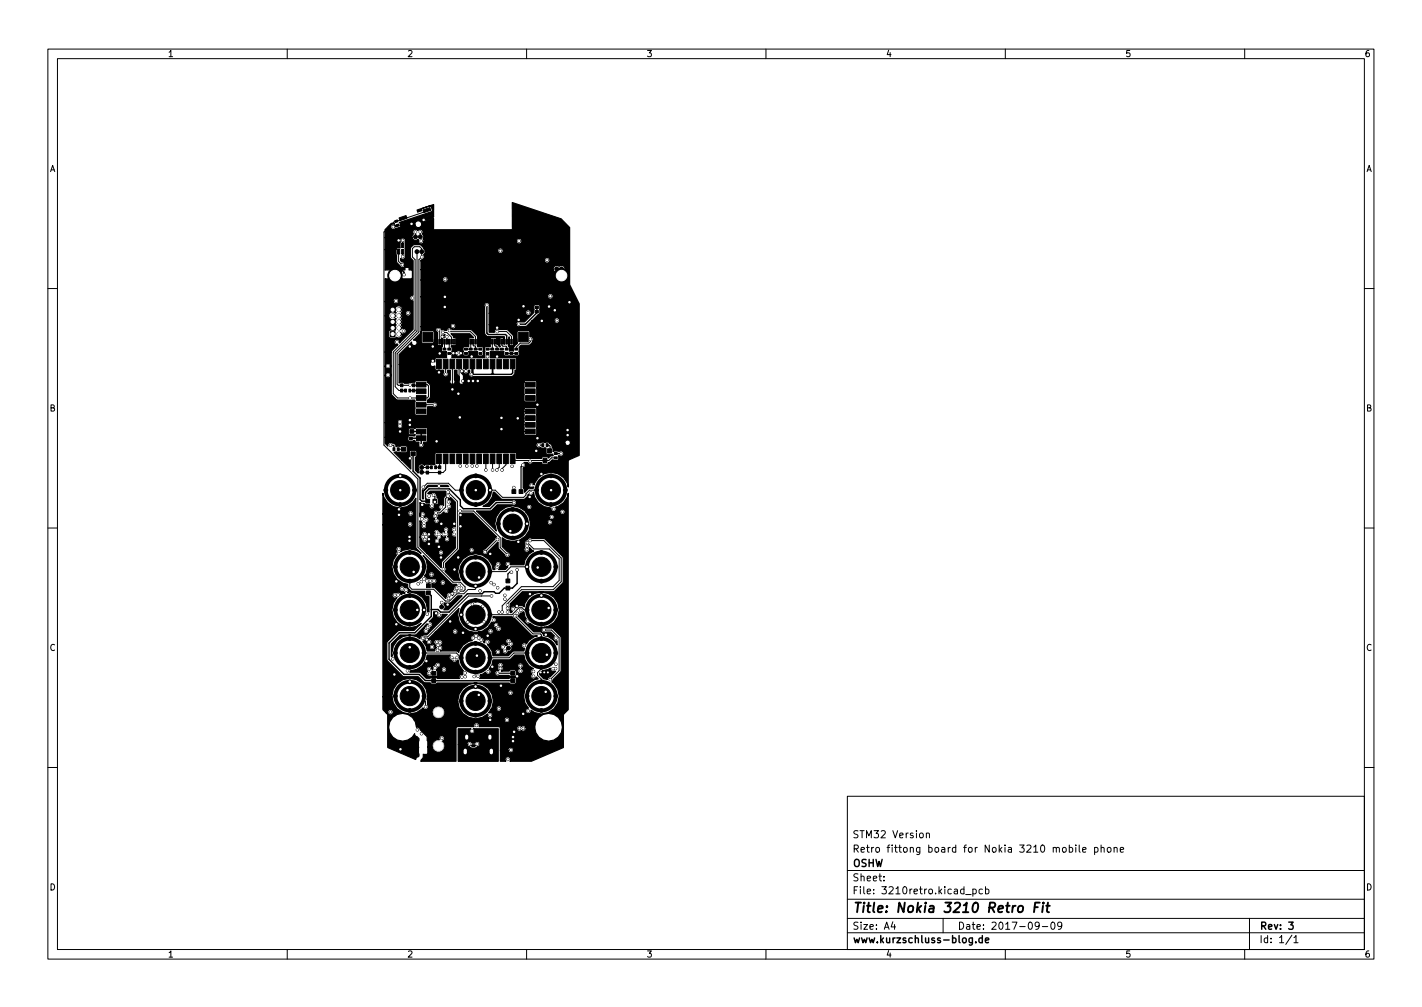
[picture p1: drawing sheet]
<svg xmlns="http://www.w3.org/2000/svg" width="297mm" height="210mm" viewBox="0 0 297 210" stroke-linecap="round" stroke-linejoin="round" font-family="sans-serif">
<defs><g id="words">
<text font-size="2.8" x="178" y="190.6">Title: Nokia 3210 Retro Fit</text>
<g font-size="2.1">
<text x="178" y="178">Retro fittong board for Nokia 3210 mobile phone</text>
<text x="178" y="175">STM32 Version</text>
<text x="178" y="184">Sheet:</text>
<text x="178" y="181">OSHW</text>
<text x="178" y="186.7">File: 3210retro.kicad_pcb</text>
<text x="178" y="196.9">www.kurzschluss-blog.de</text>
<text x="178" y="194.1">Size: A4</text>
<text x="200" y="194.1">Date: 2017-09-09</text>
<text x="263" y="194.1">Rev: 3</text>
<text x="263" y="196.9">Id: 1/1</text>
</g>
<g font-size="1.8">
<text x="35" y="11.9">1</text>
<text x="85" y="11.9">2</text>
<text x="135" y="11.9">3</text>
<text x="185" y="11.9">4</text>
<text x="235" y="11.9">5</text>
<text x="285" y="11.9">6</text>
<text x="10.3" y="35.9">A</text>
<text x="285.3" y="35.9">A</text>
<text x="10.3" y="85.9">B</text>
<text x="285.3" y="85.9">B</text>
<text x="10.3" y="135.9">C</text>
<text x="285.3" y="135.9">C</text>
<text x="10.3" y="185.9">D</text>
<text x="285.3" y="185.9">D</text>
<text x="35" y="199.9">1</text>
<text x="85" y="199.9">2</text>
<text x="135" y="199.9">3</text>
<text x="185" y="199.9">4</text>
<text x="235" y="199.9">5</text>
<text x="285" y="199.9">6</text>
</g>
</g></defs>
<g fill="none" stroke="#000" stroke-width=".21">
<path d="M10 10.2h277v190.1h-277zM12 12.2h273v186.1h-273zM60 10.2v2M110 10.2v2M160 10.2v2M210 10.2v2M260 10.2v2M82.7 46.2l-.4 .1-2.1 2.1v44.5l7.1 7.1v14.3l7.3 7.3h1.6l.9 .9v.6l-.3 .3h-1M83.1 47.1h-.4l-.3 .2h-.2M83.3 52.6v2l.8 .7M84 45.8l-1.2 .4M84.1 52.6v1"/>
<path d="M86 46.7h-.3l-.4 .4h-.6M86.1 51.9l.4-.4h1.2l.4 .4v1.7l-.6 .6v15.1l-4.5 4.6v6.3l.2 .2h4.6l.2-.1h1.2l.3 .3v2.2l-.3 .3h-6.1l-1-.9v-8.7l4.6-4.6v-14.7l-.6-.6zM86.8 48.4v1M86.8 49.4h.1M87.1 52.5v16.6l-4.6 4.6v7l.9 .8h1.3M87.8 48.4v1M87.8 49.4h.1M88.8 44.2l-4.5 1.5M89.7 45.5l-1.2 .4M10 60.2h2M91.6 68.8l.2 .3v2.2M91.7 76h.1"/>
<path d="M91.7 76v1.7M91.9 73.8h.9M91.9 73.8h-.1M92.4 70.3l-.2 1.9h-.8l-.1-.9h-.5M92.5 69.4h.8l1 1v.9M92.8 71.3v1.6M93.1 76v2.1M93.1 78.1h.1M93.3 70.3v1M93.8 71.3v1.6M93.9 69l.3 .3h4.1l1 1v1M94.5 76v5.3"/>
<path d="M94.7 73.7l-.9 .1M95.3 71.3l.1 2.4M95.3 72.1l.1 .1M95.4 72.2l-.1 .1M95.8 71.3v.8M95.8 72.1l.2 .1M95.8 72.1l-.1 .1M95.9 76v6.1l-.1 .1M96.3 71.3v.8M96.3 72.1l.2 .1M96.3 72.1l-.1 .1M96.8 71.3v.8"/>
<path d="M96.8 72.1l.2 .1M96.8 72.1l-.1 .1M97.3 71.3v.8M97.3 72.1l.2 .1M97.3 72.1l-.1 .1M97.8 71.3v.8l-.1 .1h-2.3M98.3 71.3v1.6h-1M98.8 71.3v.8l.5 .2v.6h1M99.3 73.8h-1v.5l.2 .1M99.8 71.3v-.8l.2-.2h5.2l.1 1M100.2 70.3l.1 .2M100.3 70.5v.8"/>
<path d="M100.5 70.3l-.2 .2M100.7 70.3l.1 .2M100.8 70.5v.8M101 70.3l-.2 .2M101.2 70.3l.1 .2M101.3 70.5v.8M101.5 70.3l-.2 .2M101.7 70.3l.1 .2M101.8 70.5v.8M101.8 73.8v.7M101.8 74.5h.1M102 70.3l-.2 .2"/>
<path d="M102.2 70.3l.1 .2M102.3 70.4v.9M102.5 70.3l-.2 .1M102.8 73.8h2v.5l-.1 .1h-1.7l-.2-.1zM102.8 71.3v1.6h-1M103.3 71.3v.8l.5 .3v.5h1M103.7 70.3l.1 .2v.8M103.8 73.8v.6M103.8 74.4h.1M103.8 69.2h2l1 1v1.1M104 70.3l-.2 .2M104.2 70.3l.1 .1"/>
<path d="M104.3 70.4v.9M104.5 70.3l-.2 .2M104.8 71.3v.8l.2 .2h.7l.1 .6M105.8 73.8h2M106.3 71.3v.9l.2 .2h.7l.1-.2v-1.7l.2-.2 .3 .2v.8M106.8 72.4v.5M106.9 72.4l-.1 .1M110.8 70.8v.5l-.3 .3h-1.8l-.9 .9v.4M285 60.2h2M81.6 93h.5l.2 .1v.7M83.2 93.8h1.2M84.7 95.7h-.5h1.4"/>
<path d="M85.6 81.5h2.2l.2 .2M86.4 80.4h.1M88 84.5h2.8M90.1 97.6h-2M90.8 84.5h.1M91.7 95.8l.1 .1M91.8 95.9v1.7h-.8M92.9 95.9l.2-.1v2.3l-.5 .6-4.5-.1M101.5 95.8v2.3M102.9 95.8v2.3M104.3 95.8v1.7l-.5 .6M104.8 87.2l1.4 1.5h4.6"/>
<path d="M104.8 89.6l.4 .5h5.6M105.7 95.8v1.2l-.8 .9v.2M110.8 84.5h1.5M110.8 91.5h1.5M110.8 87.3h-2.7M110.8 85.9h-13.5l-1.2 1.2M112 94.1h.1M112 94.1h.9M112.3 84.5h.1M112.3 91.5h.1M112.5 92.9h.9M114.3 92.9h.4l.2 .3-.1 .9"/>
<path d="M116.1 95.6h-.9l-.6 .5h-3.7l-.1 .2-.3-.2h-3.1l-.3-.3M10 110.2h2M86.6 102.3v-1.2l-1.7-1.7h-2.5l-1.8 1.8v2.2l1.9 1.9h1.1M88.4 101.7l.9-.8h4.4l1.4 1.4h1.3v-.9l2.1-2.1h1.9l2 2v2.2l-1.8 1.8h-1.2M88.6 118.3v-.8l-2.2-2.2h-1.7l-2.1 2.2v1.7l2.1 2.1h.9v1.3l.4 .4h4.6l2.4 2.5h.9l1.5-1.5h1.5l.9-.9h1.4l.2-.2-.1-.6h-1.2l-1.8-1.7v-2.5l1.8-1.8h2.2l2 2.1v.9h3.4l1-1h3.4M89.3 104.5v.1M93.6 103.6l-.5 .5v1.8l-1.2 1.2h-.8M93.6 102.7l1.9 2v9.9l-2.9 2.9v1.3M96.1 106.7h2.9l5.5 5.5v2.1l1.5 1.5M96.1 119.3h.2M102.4 102.3h1.1l1.5 1.5h4.4l.5-.4v-.3l.7-.8h1.5M103.9 112.6l-2.6 2.6"/>
<path d="M110.1 109.3v-1l-1.9-2h-2.1l-2 2v1.8l2.2 2.2h.8M110.2 113.3l1.3 1.3h3.2l2.1 2.1v4.5l-1.3 1.3h-6.6l-4 4v1.3M110.7 112.9h2.9l3.6 3.6v5l-1.6 1.6h-6.7l-2.9 2.9v1.8M113.1 115.3h1l1.8 1.8M116.8 116h.1M285 110.2h2M82.6 127.3v-.9l2.1-2.1h1.8l2.1 2.1v2.1l-1.8 1.8h-1.2M85.6 133.3h-1l-2 2.1v2.1l1.9 1.8h2.3l1.8-1.8v-1.2h6.7l1 1v-1l2-2h2.2l1.8 1.9v2.2l-1.9 1.9h-1.1M89.9 121.3l-.4 .5v.5M92.3 125.8v.9M92.3 126.7h.1M97.7 129.9h.1"/>
<path d="M99.3 128.3l-1.6 1.6M100.5 124.4h.1M102.7 124.4h-4.8l-8.6 8.6h-.7l-.3 .3M107.5 128.6h.1M107.5 128.6l3.8 3.8h1.6l.2 .2v.7h-.7l-.3 .3h-.5l-1.2 1.2v1.2l-.3 .3M110.1 136.3l.1 .2v1.1l1.4 1.4h.2l.4 .3h.9M110.1 136.3h-2.8l-1 1h-4M113.1 130.3h.8l.3-.3h.4l1.3-1.3v-1.2l.2-.2v-.8l-.7-.7v-.4l-.9-.9h-.8l-.2-.2h-1.4l-2 2v1h-.6l-.5-.4h-.6l-1.4 1.4h-4.7v-.8l-.3-.3v-.3l-1.4-1.4-2.1-.2-.4 .5h-.3l-1.2 1.2v1.1l-.3 .2 .2 .2v1l1.5 1.6h.4l.2 .2h.7M113.1 139.3v.3l-.8 .9v.5l.8 .8v.5M113.6 131.6h1.6l1.6 1.5v6.9l-1.9 1.9M116.1 136.3v.9l-.4 .4v.3l-1.3 1.3h-1.1l-.2 .1M85.6 142.3h-1.1l-1.9 1.9v2.1l2 2h2l2-1.9v-1.1"/>
<path d="M88.9 146.4v1.2M98.1 155.3l.3 .4h.9l.4-.4M102.3 146.3v-.9l-2-2.1h-2l-2 2v2l2.2 2h.8M113.1 142.3l-.2 .2h-1.2l-1.6 1.9 .2 2.3 1.3 1.3h.4l.3 .3h.8M113.1 142.3h1.1l1.9 2v1M10 160.2h2M177 166.3h108v32h-108zM193.5 174.1l.2-.2 .4 .1v.9M193.5 173.9v1M223.4 177l.4-.1 .3 .3-.2 .7h-.5M223.4 176.4v1.5M224.7 176.4v.2"/>
<path d="M224.7 176.9v1M225.4 176.4v1.3l.2 .2M226.1 177.4l.8-.1-.1-.3-.4-.1-.3 .2 .1 .8h.6M228.6 177l.5-.1 .3 .3-.2 .7h-.6M228.6 176.9v1.5M230 177.1l.2-.2 .4 .1v.9M230 176.4v1.5M231.4 177l.4-.1 .3 .3v.4l-.3 .3h-.4l-.1-.3zM232.7 177.1l.2-.2 .4 .1 .1 .9M232.7 176.9v1M234 177.4l.7-.1-.1-.3-.4-.1-.2 .2 .1 .8h.5M285 160.2h2"/>
<path d="M60 198.3v2M110 198.3v2M160 198.3v2M177 194.8h108M177 191.8h108M177 187.8h108M177 181.8h108M184.6 183.8v.1M184.6 183v.1M186.5 192.5l-.4 1h1M186.9 193v1M197 191.8v3"/>
<path d="M201.7 186.8h1.2M203.2 185.7l.4-.1 .3 .3-.1 .7h-.6M203.2 185.6v1.5M205.2 185.7l-.4-.1-.3 .3 .1 .7h.6M205.9 185.7l.4-.1 .3 .3-.2 .7h-.5M205.9 185.1v1.5M210 198.3v2M217.1 193.2l-.3 .3-.4-.1-.2-.2 .2-.6 .4-.1 .2 .2a.99 .99 0 0 1-.4 1.3h-.2M217.7 193.5h1.2M219.6 192.7l.3-.2a.8 .8 0 0 1 .5 .8 .8 .8 0 0 1-.5 .7l-.3-.1-.1-.4zM221.8 193.2l-.3 .3h-.3l-.3-.3 .2-.6 .4-.1 .2 .2a.99 .99 0 0 1-.3 1.3h-.3M260 198.3v2"/>
<path d="M261 191.8v6.5M269.9 195.3l-1.3 1.9M270.3 195.8l.4-.5v1.5M270.3 196.8h.8"/>
</g>
<g fill="none" stroke="#000" stroke-width=".3">
<path d="M81.7 55.2h1.1l1.6 1.6v.5M82.5 51.9v-2.1l.2-.2h2.1l.1 .1v2.2M83.1 49.6l.2 .2M83.3 49.8v1.4M83.4 49.6l-.1 .2M84.1 50.2v1M84.1 50.2h.1M97.3 76v1.5M101.7 63.7v5.8l.3 .3h3.6l.2 .3v1.2M102.9 76v1.9M102.9 77.9l-.2 .3M102.9 77.9l.2 .3"/>
<path d="M107.1 76v1.9l-.3 .3h-8.3M107.5 69.8h.1M107.5 70.3v-.6l.2 .2v.4M112.2 64.2v1.1l-2.4 2.4h-1.5M83.6 90.1h.9l.2 .2v1.2M86 90.1h.1M86 90.1h2v2.8M86.3 94.7v3.7l1.4 1.4v4.5l.4 .3h1.2M88 91.5h-2.2M116.1 94.7h.1M116.1 94.7h1.1M89.3 104.5l-.4-.4v-1.3l.7-.7h4.3l2.3 2.3v1.2l.6 .6h5.6l1.3-1.3h3.6"/>
<path d="M107.3 101.8v.8M107.3 102.6h.1M108 119v2.8l-1 1h-1.7l-1 1.1h-.8l-.3-.4h-2.1l-.4 .5h-3.1l-3.8 3.8h-1.8l-.5-.5h-1.4M89.5 123.8l.6 .6v4.3l-3.4 3.4h-3.3l-2.1 2.2v3.4l3.1 3.1h3.2l1.2 1.3h18.3M205.2 195.9l-.4-.1-.3 .3 .1 .7h.6M205.2 195.3v1.5M205.8 196.3l.8-.1-.1-.3-.4-.1-.3 .2 .1 .8h.6M269.2 192.5h.9l-.5 .6 .5 .1v.7l-.3 .1-.6-.1"/>
</g>
<path d="M103.8 68.4h2.3l1.4 1.4M88 87.3h-2l-.4 .4M88 88.7h-2.4M212.8 189.3l.1-.1a.5 .5 0 0 1 .8 .3v.6l-.3 .3a.5 .5 0 0 1-.8-.3zM216.1 189.4h.7M217.2 188.5h-1l-.2 2M217.9 189.1l-.2 1.4M218 188.5l-.1 .2M218.5 189.1h.8M218.9 188.5l-.2 1.7 .1 .2 .3 .1" fill="none" stroke="#000" stroke-width=".4"/>
<g fill="none" stroke="#000" stroke-width=".8">
<circle cx="83.6" cy="102.3" r="3"/>
<circle cx="85.6" cy="118.3" r="3"/>
<circle cx="99.3" cy="119.3" r="3"/>
<circle cx="99.4" cy="102.3" r="3"/>
<circle cx="107.1" cy="109.3" r="3"/>
<circle cx="113.1" cy="118.3" r="3"/>
<circle cx="115.1" cy="102.3" r="3"/>
<circle cx="85.6" cy="136.3" r="3"/>
<circle cx="85.6" cy="127.3" r="3"/>
<circle cx="99.3" cy="137.3" r="3"/>
<circle cx="99.3" cy="128.3" r="3"/>
<circle cx="113.1" cy="136.3" r="3"/>
<circle cx="113.1" cy="127.3" r="3"/>
<circle cx="85.6" cy="145.3" r="3"/>
<circle cx="99.3" cy="146.3" r="3"/>
<circle cx="113.1" cy="145.3" r="3"/>
</g>
<g fill="#000" stroke="#000" stroke-width=".21">
<path d="M80.9 54.6h1.6v1.2h-1.6zM82.3 52.9l.3-.3v1.2l-.3-.4zM82.3 50.1h.3v3.2h-.3zM83 50.7h.5v1h-.5zM83 52.1h.5v.9h-.5zM82.4 46.1l.6-.2 .1 .4-.5 .2zM82.2 47.2l1-.3 .1 .2-1 .4zM82.7 47l.6-.2 .1 .3-.6 .2zM83.9 50.7h.4v1h-.4zM83.9 52.1h.4v.9h-.4zM84.5 54.6h1.6v1.2h-1.6zM84.7 50h.4v3.8h-.4z"/>
<path d="M83.4 45.5l1.4-.5 .2 .6-1.5 .5zM83.9 47.1l1.5-.5 .2 .6-1.5 .5zM88.3 43.8l1.5-.5 .2 .6-1.5 .5zM88.9 45.4l1.4-.4 .2 .5-1.4 .5zM81.5 69.2h1v1h-1zM88.3 69.3h2v2h-2zM90.7 70.8h.3v1h-.3zM91.2 70.8h.3v1h-.3zM91.7 70.8h.3v1h-.3zM91.2 75h1v2h-1zM92.2 70.8h.3v1h-.3zM92.5 72.7h.6v.4h-.6z"/>
<path d="M92.5 73.6h.6v.4h-.6zM92.7 70.8h.3v1h-.3zM93.2 70.8h.3v1h-.3zM93.5 73.6h.6v.4h-.6zM93.5 72.7h.6v.4h-.6zM92.6 75h1v2h-1zM93.7 70.8h.3v1h-.3zM94.2 70.8h.3v1h-.3zM94.7 70.8h.3v1h-.3zM94 75h1v2h-1zM95.2 70.8h.3v1h-.3zM95.7 70.8h.3v1h-.3z"/>
<path d="M96.2 70.8h.3v1h-.3zM95.4 75h1v2h-1zM96.7 70.8h.3v1h-.3zM97 73.6h.6v.4h-.6zM97 72.7h.6v.4h-.6zM97.2 70.8h.3v1h-.3zM97.7 70.8h.3v1h-.3zM96.8 75h1v2h-1zM98 73.6h.6v.4h-.6zM98 72.7h.6v.4h-.6zM98.2 70.8h.3v1h-.3zM98.7 70.8h.3v1h-.3z"/>
<path d="M99 72.7h.6v.4h-.6zM99 73.6h.6v.4h-.6zM98.2 75h1v2h-1zM99.2 70.8h.3v1h-.3zM99.7 70.8h.3v1h-.3zM100 72.7h.6v.4h-.6zM100 73.6h.6v.4h-.6zM100.2 70.8h.3v1h-.3zM99.6 75h1v2h-1zM100.7 70.8h.3v1h-.3zM101.2 70.8h.3v1h-.3zM101.5 72.7h.6v.4h-.6z"/>
<path d="M101.5 73.6h.6v.4h-.6zM101.7 70.8h.3v1h-.3zM101 75h1v2h-1zM102.2 70.8h.3v1h-.3zM102.5 72.7h.6v.4h-.6zM102.5 73.6h.6v.4h-.6zM102.7 70.8h.3v1h-.3zM103.2 70.8h.3v1h-.3zM102.4 75h1v2h-1zM103.5 73.6h.6v.4h-.6zM103.5 72.7h.6v.4h-.6zM103.7 70.8h.3v1h-.3z"/>
<path d="M104.2 70.8h.3v1h-.3zM104.5 73.6h.6v.4h-.6zM104.5 72.7h.6v.4h-.6zM104.7 70.8h.3v1h-.3zM103.8 75h1v2h-1zM105.2 70.8h.3v1h-.3zM105.5 72.7h.6v.4h-.6zM105.5 73.6h.6v.4h-.6zM105.7 70.8h.3v1h-.3zM105.2 75h1v2h-1zM106.2 70.8h.3v1h-.3zM106.7 70.8h.3v1h-.3z"/>
<path d="M106.5 72.7h.6v.4h-.6zM106.5 73.6h.6v.4h-.6zM107.2 70.8h.3v1h-.3zM106.6 75h1v2h-1zM107.7 70.8h.3v1h-.3zM107.5 73.6h.6v.4h-.6zM107.5 72.7h.6v.4h-.6zM108.3 69.3h2v2h-2zM111.9 64.8h.6v.5h-.6zM111.9 63.9h.6v.5h-.6zM113 64.8h.6v.5h-.6zM113 63.9h.6v.5h-.6z"/>
<path d="M82.1 93.5h.4v.6h-.4zM83 93.5h.4v.6h-.4zM83.8 93.4h.9v.8h-.9zM83.8 95.3h.9v.8h-.9zM83.7 81.2h.5v.6h-.5zM83.7 80.1h.5v.6h-.5zM84.5 81.2h.4v.6h-.4zM84.1 89.7h.8v.8h-.8zM84.4 91.3h.6v.5h-.6zM85.4 81.2h.4v.6h-.4zM85.8 94.3h.9v.8h-.9zM85.5 91.3h.6v.5h-.6z"/>
<path d="M85.6 89.7h.8v.8h-.8zM86.2 80.1h.5v.6h-.5zM86.2 81.2h.5v.6h-.5zM87 91h2v1h-2zM87 89.6h2v1h-2zM87 88.2h2v1h-2zM87 86.8h2v1h-2zM87 79.8h2v1h-2zM87 81.2h2v1h-2zM87 82.6h2v1h-2zM87 84h2v1h-2zM87 85.4h2v1h-2z"/>
<path d="M89 98.4h.5v.6h-.5zM89 97.3h.5v.6h-.5zM89.9 97.3h.4v.6h-.4zM90.8 97.3h.4v.6h-.4zM91.6 97.3h.5v.6h-.5zM91.6 98.4h.5v.6h-.5zM91.2 94.8h1v2h-1zM92.6 94.8h1v2h-1zM94 94.8h1v2h-1zM95.4 94.8h1v2h-1zM96.8 94.8h1v2h-1zM98.2 94.8h1v2h-1z"/>
<path d="M99.6 94.8h1v2h-1zM101 94.8h1v2h-1zM102.4 94.8h1v2h-1zM103.8 94.8h1v2h-1zM105.2 94.8h1v2h-1zM106.6 94.8h1v2h-1zM109.8 91h2v1h-2zM109.8 89.6h2v1h-2zM109.8 88.2h2v1h-2zM109.8 86.8h2v1h-2zM109.8 79.8h2v1h-2zM109.8 81.2h2v1h-2z"/>
<path d="M109.8 82.6h2v1h-2zM109.8 84h2v1h-2zM109.8 85.4h2v1h-2zM112.5 93.7h.8v.9h-.8zM113.4 95.7h.8v.9h-.8zM113.2 92.6h.4v.6h-.4zM114.4 93.7h.8v.9h-.8zM114.1 92.6h.4v.6h-.4zM115.8 95.4h.6v.4h-.6zM115.8 94.5h.6v.4h-.6zM88.9 104.2h.8v.8h-.8zM90.4 104.2h.8v.8h-.8z"/>
<path d="M106.9 102.2h.8v.8h-.8zM108.4 102.2h.8v.8h-.8zM89.1 121.9h.8v.8h-.8zM89.1 123.4h.8v.8h-.8zM105.7 120.9h.8v.8h-.8zM105.7 122.4h.8v.8h-.8zM90.2 140.2h.8v.8h-.8zM90.2 141.7h.8v.8h-.8zM95.7 152.1h2.7a.53 .53 0 0 0-.2 .9 .53 .53 0 0 0 .8 0 .53 .53 0 0 0-.2-.9h5.3v6.9h-8.4v-3.6h1.9l.2 .4 .8 .4h.7l.3-.2a.57 .57 0 0 0 .6-.7 .57 .57 0 0 0-.8-.4l-.2 .3h-.6a.53 .53 0 0 0-.6-.4 .53 .53 0 0 0-.4 .6h-1.9zM98.6 155.5h.6v.4h-.6zM98.6 156.4h.6v.4h-.6zM106.7 140.2h.8v.8h-.8z"/>
<path d="M106.7 141.7h.8v.8h-.8z"/>
<circle cx="82.2" cy="47.3" r=".25"/>
<circle cx="82.5" cy="57.5" r="1.5"/>
<circle cx="83.3" cy="50.2" r=".25"/>
<circle cx="84.1" cy="55.3" r=".25"/>
<circle cx="84.1" cy="50.2" r=".25"/>
<circle cx="84.1" cy="53.6" r=".25"/>
<circle cx="84.4" cy="57.3" r=".25"/>
<circle cx="86" cy="46.7" r=".25"/>
<circle cx="86.8" cy="49.4" r=".4"/>
<circle cx="86.8" cy="48.4" r=".25"/>
<circle cx="87.1" cy="52.5" r=".4"/>
<circle cx="87.8" cy="49.4" r=".4"/>
<circle cx="87.8" cy="48.4" r=".25"/>
<circle cx="88" cy="50.3" r=".25"/>
<circle cx="88.1" cy="53.6" r=".23"/>
<circle cx="88.1" cy="52.5" r=".4"/>
<circle cx="88.5" cy="45.9" r=".25"/>
<circle cx="93" cy="58.3" r=".25"/>
<circle cx="104.5" cy="52.3" r=".25"/>
<circle cx="108.4" cy="50.3" r=".25"/>
<circle cx="114.3" cy="54.3" r=".25"/>
<circle cx="116.3" cy="56.1" r=".4"/>
<circle cx="117.3" cy="56.1" r=".4"/>
<circle cx="117.3" cy="57.5" r="1.5"/>
<circle cx="81.1" cy="78.3" r=".23"/>
<circle cx="81.1" cy="76.4" r=".23"/>
<circle cx="82.7" cy="62.8" r=".25"/>
<circle cx="82.9" cy="71.4" r=".25"/>
<circle cx="84.3" cy="69.1" r=".25"/>
<circle cx="85.3" cy="65.4" r=".25"/>
<circle cx="85.6" cy="72.3" r=".25"/>
<circle cx="86.2" cy="62.2" r=".25"/>
<circle cx="90.4" cy="75.3" r=".25"/>
<circle cx="90.4" cy="72.3" r=".25"/>
<circle cx="91.6" cy="68.8" r=".25"/>
<circle cx="91.7" cy="77.7" r=".22"/>
<circle cx="91.8" cy="73.8" r=".25"/>
<circle cx="92.4" cy="70.3" r=".25"/>
<circle cx="92.5" cy="69.4" r=".25"/>
<circle cx="92.9" cy="64.1" r=".25"/>
<circle cx="92.9" cy="62" r=".25"/>
<circle cx="93.1" cy="78.1" r=".22"/>
<circle cx="93.3" cy="70.3" r=".25"/>
<circle cx="93.9" cy="69" r=".25"/>
<circle cx="94.6" cy="68.1" r=".25"/>
<circle cx="94.7" cy="73.7" r=".25"/>
<circle cx="95.4" cy="73.7" r=".25"/>
<circle cx="96.2" cy="73.7" r=".25"/>
<circle cx="96.4" cy="77.5" r=".25"/>
<circle cx="96.7" cy="79.5" r=".25"/>
<circle cx="97.3" cy="77.5" r=".25"/>
<circle cx="97.9" cy="79.5" r=".25"/>
<circle cx="98.5" cy="78.2" r=".22"/>
<circle cx="98.5" cy="74.4" r=".25"/>
<circle cx="98.8" cy="79.5" r=".25"/>
<circle cx="99.8" cy="79.5" r=".25"/>
<circle cx="101.7" cy="63.7" r=".25"/>
<circle cx="101.8" cy="74.5" r=".25"/>
<circle cx="103.8" cy="68.4" r=".25"/>
<circle cx="103.8" cy="74.4" r=".23"/>
<circle cx="103.8" cy="69.2" r=".25"/>
<circle cx="108.3" cy="66.8" r=".25"/>
<circle cx="108.3" cy="67.7" r=".22"/>
<circle cx="109.4" cy="63.9" r=".25"/>
<circle cx="110.4" cy="65.3" r=".25"/>
<circle cx="110.8" cy="70.8" r=".25"/>
<circle cx="113.2" cy="67" r=".25"/>
<circle cx="114.7" cy="64" r=".25"/>
<circle cx="115" cy="61.9" r=".25"/>
<circle cx="115.9" cy="64.8" r=".25"/>
<circle cx="116.3" cy="66.9" r=".25"/>
<circle cx="118.9" cy="63.1" r=".25"/>
<circle cx="81.6" cy="93" r=".25"/>
<circle cx="83.6" cy="90.1" r=".25"/>
<circle cx="83.6" cy="88.1" r=".23"/>
<circle cx="83.6" cy="88.9" r=".23"/>
<circle cx="83.6" cy="99.3" r=".4"/>
<circle cx="83.6" cy="99.4" r=".25"/>
<circle cx="85.6" cy="88.7" r=".23"/>
<circle cx="85.6" cy="87.7" r=".22"/>
<circle cx="85.6" cy="95.7" r=".25"/>
<circle cx="85.7" cy="80.4" r=".22"/>
<circle cx="85.7" cy="83.1" r=".22"/>
<circle cx="88" cy="92.9" r=".25"/>
<circle cx="88.1" cy="98.6" r=".4"/>
<circle cx="88.1" cy="97.6" r=".4"/>
<circle cx="90.8" cy="84.5" r=".23"/>
<circle cx="91.2" cy="92.1" r=".25"/>
<circle cx="94.5" cy="81.3" r=".22"/>
<circle cx="95.8" cy="82.2" r=".22"/>
<circle cx="96" cy="87.1" r=".25"/>
<circle cx="96.2" cy="97.3" r=".25"/>
<circle cx="97.5" cy="97.3" r=".25"/>
<circle cx="98.7" cy="97.3" r=".25"/>
<circle cx="99.4" cy="99.3" r=".4"/>
<circle cx="99.6" cy="97.3" r=".25"/>
<circle cx="101.5" cy="98.1" r=".25"/>
<circle cx="102.9" cy="98.1" r=".25"/>
<circle cx="103.8" cy="98.1" r=".25"/>
<circle cx="104.7" cy="87.2" r=".25"/>
<circle cx="104.7" cy="89.6" r=".25"/>
<circle cx="104.9" cy="98.1" r=".25"/>
<circle cx="107" cy="97.4" r=".25"/>
<circle cx="108.1" cy="87.3" r=".25"/>
<circle cx="109.2" cy="97.1" r=".25"/>
<circle cx="110.7" cy="96.3" r=".25"/>
<circle cx="112" cy="94.1" r=".25"/>
<circle cx="112.3" cy="91.5" r=".25"/>
<circle cx="112.3" cy="84.5" r=".25"/>
<circle cx="112.5" cy="92.9" r=".25"/>
<circle cx="113.1" cy="99" r=".25"/>
<circle cx="115.1" cy="99.3" r=".4"/>
<circle cx="117.2" cy="94.7" r=".22"/>
<circle cx="118.6" cy="89.8" r=".25"/>
<circle cx="118.6" cy="90.8" r=".25"/>
<circle cx="80.6" cy="102.3" r=".4"/>
<circle cx="82.6" cy="118.3" r=".4"/>
<circle cx="83.3" cy="115.6" r=".25"/>
<circle cx="83.3" cy="114.7" r=".25"/>
<circle cx="83.3" cy="107.5" r=".22"/>
<circle cx="83.3" cy="106.3" r=".23"/>
<circle cx="83.6" cy="102.3" r="2"/>
<circle cx="83.6" cy="105.3" r=".4"/>
<circle cx="83.6" cy="102.3" r=".25"/>
<circle cx="85.5" cy="112.9" r=".22"/>
<circle cx="85.5" cy="112.1" r=".22"/>
<circle cx="85.6" cy="118.3" r="2"/>
<circle cx="85.6" cy="115.3" r=".4"/>
<circle cx="85.7" cy="109.5" r=".25"/>
<circle cx="85.8" cy="107.2" r=".25"/>
<circle cx="86.4" cy="119.4" r=".25"/>
<circle cx="86.6" cy="102.3" r=".4"/>
<circle cx="88.1" cy="108.3" r=".25"/>
<circle cx="88.2" cy="105.4" r=".23"/>
<circle cx="88.3" cy="107.4" r=".22"/>
<circle cx="88.4" cy="112.1" r=".25"/>
<circle cx="88.4" cy="101.7" r=".25"/>
<circle cx="88.5" cy="109.2" r=".25"/>
<circle cx="88.5" cy="109.8" r=".25"/>
<circle cx="88.6" cy="118.3" r=".4"/>
<circle cx="88.7" cy="112.6" r=".25"/>
<circle cx="88.7" cy="111.5" r=".25"/>
<circle cx="89" cy="112.1" r=".25"/>
<circle cx="89" cy="108.5" r=".22"/>
<circle cx="89.6" cy="111.6" r=".25"/>
<circle cx="89.6" cy="113.6" r=".25"/>
<circle cx="89.6" cy="112.6" r=".25"/>
<circle cx="89.6" cy="103.6" r=".25"/>
<circle cx="90.1" cy="120" r=".25"/>
<circle cx="90.2" cy="105.7" r=".25"/>
<circle cx="90.6" cy="103.4" r=".25"/>
<circle cx="90.8" cy="104.8" r=".25"/>
<circle cx="90.9" cy="107.8" r=".25"/>
<circle cx="91.1" cy="107.1" r=".25"/>
<circle cx="91.2" cy="111.1" r=".22"/>
<circle cx="91.2" cy="108.7" r=".22"/>
<circle cx="91.2" cy="111.6" r=".23"/>
<circle cx="91.3" cy="113" r=".22"/>
<circle cx="91.7" cy="112.1" r=".22"/>
<circle cx="91.7" cy="101.5" r=".23"/>
<circle cx="91.7" cy="111.6" r=".23"/>
<circle cx="91.7" cy="114.2" r=".25"/>
<circle cx="92.1" cy="115.4" r=".22"/>
<circle cx="92.1" cy="116.4" r=".22"/>
<circle cx="92.2" cy="105.9" r=".23"/>
<circle cx="92.2" cy="109.4" r=".25"/>
<circle cx="92.6" cy="118.8" r=".25"/>
<circle cx="92.7" cy="111.6" r=".23"/>
<circle cx="93.2" cy="110.6" r=".23"/>
<circle cx="93.2" cy="111.1" r=".22"/>
<circle cx="93.2" cy="111.6" r=".23"/>
<circle cx="93.2" cy="106.7" r=".23"/>
<circle cx="93.4" cy="112.6" r=".22"/>
<circle cx="93.6" cy="103.6" r=".25"/>
<circle cx="93.6" cy="102.7" r=".25"/>
<circle cx="93.7" cy="104.8" r=".25"/>
<circle cx="93.7" cy="105.7" r=".23"/>
<circle cx="94.9" cy="110.6" r=".25"/>
<circle cx="94.9" cy="109.4" r=".25"/>
<circle cx="94.9" cy="111.6" r=".23"/>
<circle cx="94.9" cy="118.9" r=".25"/>
<circle cx="95.7" cy="116.4" r=".23"/>
<circle cx="96.1" cy="106.7" r=".25"/>
<circle cx="96.2" cy="109.9" r=".25"/>
<circle cx="96.2" cy="107.5" r=".25"/>
<circle cx="96.3" cy="119.3" r=".4"/>
<circle cx="96.4" cy="102.3" r=".4"/>
<circle cx="98.5" cy="114.9" r=".22"/>
<circle cx="99.3" cy="119.3" r="2"/>
<circle cx="99.3" cy="116.3" r=".4"/>
<circle cx="99.4" cy="102.3" r="2"/>
<circle cx="99.4" cy="105.3" r=".4"/>
<circle cx="99.4" cy="102.3" r=".25"/>
<circle cx="101.3" cy="115.2" r=".25"/>
<circle cx="102.3" cy="119.3" r=".4"/>
<circle cx="102.4" cy="102.3" r=".4"/>
<circle cx="102.4" cy="102.3" r=".25"/>
<circle cx="102.4" cy="115.6" r=".25"/>
<circle cx="103.8" cy="118.5" r=".25"/>
<circle cx="103.9" cy="112.6" r=".25"/>
<circle cx="104.1" cy="117.8" r=".25"/>
<circle cx="104.1" cy="109.3" r=".4"/>
<circle cx="106" cy="115.8" r=".25"/>
<circle cx="106.1" cy="117.8" r=".25"/>
<circle cx="106.6" cy="110.9" r=".25"/>
<circle cx="106.8" cy="119.5" r=".25"/>
<circle cx="107.1" cy="109.3" r="2"/>
<circle cx="107.1" cy="106.3" r=".4"/>
<circle cx="107.1" cy="112.3" r=".4"/>
<circle cx="107.3" cy="104.9" r=".25"/>
<circle cx="107.3" cy="101.8" r=".25"/>
<circle cx="108" cy="119" r=".25"/>
<circle cx="108.3" cy="113.1" r=".25"/>
<circle cx="110" cy="114.7" r=".25"/>
<circle cx="110.1" cy="109.3" r=".25"/>
<circle cx="110.1" cy="118.3" r=".25"/>
<circle cx="110.1" cy="109.3" r=".4"/>
<circle cx="110.1" cy="118.3" r=".4"/>
<circle cx="110.1" cy="114" r=".25"/>
<circle cx="110.2" cy="113.3" r=".25"/>
<circle cx="110.6" cy="105.8" r=".22"/>
<circle cx="110.6" cy="103.7" r=".22"/>
<circle cx="110.7" cy="112.9" r=".25"/>
<circle cx="110.9" cy="102.9" r=".22"/>
<circle cx="111" cy="101.3" r=".22"/>
<circle cx="112.1" cy="102.3" r=".4"/>
<circle cx="112.3" cy="118.5" r=".25"/>
<circle cx="113.1" cy="118.3" r="2"/>
<circle cx="113.1" cy="115.3" r=".4"/>
<circle cx="114.8" cy="109.1" r=".22"/>
<circle cx="115.1" cy="102.3" r="2"/>
<circle cx="115.1" cy="105.3" r=".4"/>
<circle cx="115.1" cy="102.3" r=".25"/>
<circle cx="115.2" cy="107.9" r=".23"/>
<circle cx="115.6" cy="106.2" r=".23"/>
<circle cx="116.1" cy="118.3" r=".4"/>
<circle cx="117.5" cy="106.9" r=".23"/>
<circle cx="118.1" cy="102.3" r=".4"/>
<circle cx="82" cy="137.6" r=".25"/>
<circle cx="82.5" cy="124.3" r=".25"/>
<circle cx="82.6" cy="136.3" r=".4"/>
<circle cx="82.6" cy="127.3" r=".4"/>
<circle cx="82.8" cy="121.4" r=".25"/>
<circle cx="82.8" cy="130.3" r=".25"/>
<circle cx="83.2" cy="124.2" r=".25"/>
<circle cx="84" cy="122.9" r=".25"/>
<circle cx="84.8" cy="123.2" r=".25"/>
<circle cx="85.6" cy="135.1" r=".25"/>
<circle cx="85.6" cy="133.3" r=".4"/>
<circle cx="85.6" cy="139.3" r=".4"/>
<circle cx="85.6" cy="127.3" r="2"/>
<circle cx="85.6" cy="136.3" r="2"/>
<circle cx="85.6" cy="124.3" r=".4"/>
<circle cx="85.6" cy="130.3" r=".4"/>
<circle cx="85.6" cy="121.3" r=".4"/>
<circle cx="87.2" cy="127.3" r=".25"/>
<circle cx="87.4" cy="121.9" r=".25"/>
<circle cx="88" cy="121.4" r=".25"/>
<circle cx="88.3" cy="133.3" r=".25"/>
<circle cx="88.6" cy="120.9" r=".25"/>
<circle cx="88.6" cy="127.3" r=".25"/>
<circle cx="88.6" cy="136.3" r=".4"/>
<circle cx="88.6" cy="127.3" r=".4"/>
<circle cx="89" cy="131.7" r=".25"/>
<circle cx="89.1" cy="138" r=".25"/>
<circle cx="89.1" cy="133.5" r=".25"/>
<circle cx="89.2" cy="121.3" r=".25"/>
<circle cx="89.3" cy="128.2" r=".25"/>
<circle cx="89.3" cy="131" r=".25"/>
<circle cx="89.6" cy="134" r=".25"/>
<circle cx="89.7" cy="139.7" r=".25"/>
<circle cx="89.8" cy="130.4" r=".25"/>
<circle cx="89.9" cy="121.3" r=".25"/>
<circle cx="90.3" cy="135.1" r=".25"/>
<circle cx="90.7" cy="121.3" r=".25"/>
<circle cx="90.8" cy="139.4" r=".25"/>
<circle cx="91.1" cy="128" r=".25"/>
<circle cx="91.2" cy="134.1" r=".25"/>
<circle cx="91.4" cy="135.8" r=".25"/>
<circle cx="91.4" cy="138.8" r=".25"/>
<circle cx="91.5" cy="134.7" r=".25"/>
<circle cx="91.8" cy="128.4" r=".25"/>
<circle cx="91.9" cy="135.3" r=".25"/>
<circle cx="91.9" cy="134.2" r=".25"/>
<circle cx="92.3" cy="125.8" r=".25"/>
<circle cx="92.3" cy="126.7" r=".4"/>
<circle cx="92.5" cy="121.6" r=".25"/>
<circle cx="92.7" cy="139.8" r=".25"/>
<circle cx="93.5" cy="126.2" r=".25"/>
<circle cx="93.7" cy="124.9" r=".25"/>
<circle cx="93.9" cy="124.2" r=".25"/>
<circle cx="94" cy="129.8" r=".25"/>
<circle cx="94.4" cy="137.3" r=".25"/>
<circle cx="94.5" cy="123.9" r=".25"/>
<circle cx="94.9" cy="137.7" r=".25"/>
<circle cx="95.1" cy="131.9" r=".25"/>
<circle cx="95.1" cy="123.5" r=".25"/>
<circle cx="95.4" cy="122.8" r=".25"/>
<circle cx="95.5" cy="137.3" r=".25"/>
<circle cx="95.8" cy="123.4" r=".25"/>
<circle cx="95.9" cy="122.2" r=".25"/>
<circle cx="96.3" cy="128.3" r=".25"/>
<circle cx="96.3" cy="137.3" r=".4"/>
<circle cx="96.3" cy="128.3" r=".4"/>
<circle cx="96.4" cy="122.8" r=".25"/>
<circle cx="96.7" cy="132.1" r=".25"/>
<circle cx="97.7" cy="129.9" r=".25"/>
<circle cx="98.7" cy="126.2" r=".25"/>
<circle cx="98.9" cy="133.2" r=".25"/>
<circle cx="99.3" cy="137.3" r="2"/>
<circle cx="99.3" cy="128.3" r="2"/>
<circle cx="99.3" cy="122.3" r=".25"/>
<circle cx="99.3" cy="131.3" r=".25"/>
<circle cx="99.3" cy="134.3" r=".4"/>
<circle cx="99.3" cy="122.3" r=".4"/>
<circle cx="99.3" cy="131.3" r=".4"/>
<circle cx="99.3" cy="125.3" r=".4"/>
<circle cx="99.4" cy="132.8" r=".25"/>
<circle cx="99.6" cy="136.9" r=".25"/>
<circle cx="100" cy="133.2" r=".25"/>
<circle cx="100.1" cy="120.6" r=".25"/>
<circle cx="100.3" cy="123.4" r=".25"/>
<circle cx="100.5" cy="133.7" r=".25"/>
<circle cx="100.8" cy="126.6" r=".25"/>
<circle cx="101.1" cy="129.8" r=".25"/>
<circle cx="101.8" cy="134" r=".25"/>
<circle cx="101.9" cy="132.7" r=".25"/>
<circle cx="102.3" cy="137.3" r=".4"/>
<circle cx="102.3" cy="128.3" r=".4"/>
<circle cx="102.5" cy="131.8" r=".25"/>
<circle cx="102.6" cy="121.7" r=".25"/>
<circle cx="102.7" cy="124.4" r=".25"/>
<circle cx="102.8" cy="139.2" r=".25"/>
<circle cx="103.1" cy="129.5" r=".25"/>
<circle cx="103.2" cy="122" r=".25"/>
<circle cx="103.6" cy="130.5" r=".25"/>
<circle cx="104" cy="122.7" r=".25"/>
<circle cx="104" cy="136.1" r=".25"/>
<circle cx="104.1" cy="131.3" r=".25"/>
<circle cx="104.2" cy="127.8" r=".25"/>
<circle cx="104.5" cy="139.6" r=".25"/>
<circle cx="104.5" cy="138.9" r=".25"/>
<circle cx="104.9" cy="127.8" r=".25"/>
<circle cx="105.1" cy="135.1" r=".25"/>
<circle cx="105.5" cy="124.3" r=".25"/>
<circle cx="105.5" cy="125.1" r=".25"/>
<circle cx="105.5" cy="136" r=".25"/>
<circle cx="106" cy="127" r=".25"/>
<circle cx="106" cy="126.3" r=".25"/>
<circle cx="106" cy="127.8" r=".25"/>
<circle cx="106.2" cy="135.3" r=".4"/>
<circle cx="106.2" cy="133.9" r=".25"/>
<circle cx="106.7" cy="134.4" r=".25"/>
<circle cx="107.2" cy="127.1" r=".25"/>
<circle cx="107.5" cy="128.6" r=".25"/>
<circle cx="108" cy="126.5" r=".25"/>
<circle cx="108.1" cy="128" r=".25"/>
<circle cx="108.7" cy="139" r=".25"/>
<circle cx="108.8" cy="127.4" r=".25"/>
<circle cx="109.5" cy="134.8" r=".25"/>
<circle cx="110.1" cy="136.3" r=".4"/>
<circle cx="110.1" cy="127.3" r=".4"/>
<circle cx="110.2" cy="129.7" r=".25"/>
<circle cx="110.7" cy="124" r=".25"/>
<circle cx="113.1" cy="133.3" r=".4"/>
<circle cx="113.1" cy="139.3" r=".4"/>
<circle cx="113.1" cy="136.3" r="2"/>
<circle cx="113.1" cy="127.3" r="2"/>
<circle cx="113.1" cy="124.3" r=".4"/>
<circle cx="113.1" cy="130.3" r=".4"/>
<circle cx="113.1" cy="121.3" r=".4"/>
<circle cx="113.1" cy="124.3" r=".25"/>
<circle cx="113.6" cy="131.6" r=".25"/>
<circle cx="114" cy="132.5" r=".25"/>
<circle cx="114.2" cy="136.7" r=".25"/>
<circle cx="114.6" cy="126.9" r=".25"/>
<circle cx="115.5" cy="139.6" r=".25"/>
<circle cx="116.1" cy="139.6" r=".25"/>
<circle cx="116.1" cy="136.3" r=".4"/>
<circle cx="116.1" cy="127.3" r=".4"/>
<circle cx="116.1" cy="138.7" r=".25"/>
<circle cx="116.1" cy="133.3" r=".25"/>
<circle cx="81.6" cy="148.7" r=".25"/>
<circle cx="82.4" cy="140.8" r=".25"/>
<circle cx="82.6" cy="145.3" r=".4"/>
<circle cx="83.6" cy="156.4" r=".25"/>
<circle cx="85.1" cy="140.1" r=".25"/>
<circle cx="85.1" cy="144.1" r=".25"/>
<circle cx="85.6" cy="142.3" r=".25"/>
<circle cx="85.6" cy="148.3" r=".4"/>
<circle cx="85.6" cy="142.3" r=".4"/>
<circle cx="85.6" cy="145.3" r="2"/>
<circle cx="87.2" cy="152.4" r=".25"/>
<circle cx="88" cy="153.2" r=".25"/>
<circle cx="88.6" cy="145.3" r=".4"/>
<circle cx="88.9" cy="147.6" r=".25"/>
<circle cx="89.7" cy="140.6" r=".25"/>
<circle cx="91.6" cy="155.7" r="1"/>
<circle cx="91.6" cy="148.7" r="1"/>
<circle cx="92.3" cy="154.2" r=".25"/>
<circle cx="96.3" cy="146.3" r=".4"/>
<circle cx="96.5" cy="141.4" r=".25"/>
<circle cx="97.2" cy="141.3" r=".25"/>
<circle cx="97.2" cy="140.5" r=".25"/>
<circle cx="98.1" cy="155.3" r=".22"/>
<circle cx="98.6" cy="152.6" r=".23"/>
<circle cx="99" cy="141.3" r=".25"/>
<circle cx="99.3" cy="146.3" r="2"/>
<circle cx="99.3" cy="143.3" r=".25"/>
<circle cx="99.3" cy="140.3" r=".4"/>
<circle cx="99.3" cy="143.3" r=".4"/>
<circle cx="99.3" cy="149.3" r=".4"/>
<circle cx="99.5" cy="151.5" r=".25"/>
<circle cx="99.7" cy="155.3" r=".22"/>
<circle cx="99.8" cy="141.2" r=".25"/>
<circle cx="100" cy="145.1" r=".25"/>
<circle cx="102" cy="140.2" r=".25"/>
<circle cx="102.3" cy="146.3" r=".4"/>
<circle cx="102.4" cy="149.3" r=".25"/>
<circle cx="102.4" cy="150.3" r=".25"/>
<circle cx="103.9" cy="140.6" r=".25"/>
<circle cx="104.2" cy="147.9" r=".25"/>
<circle cx="104.6" cy="143.2" r=".25"/>
<circle cx="105.9" cy="150.3" r=".25"/>
<circle cx="106.1" cy="158.6" r=".25"/>
<circle cx="106.6" cy="144.6" r=".25"/>
<circle cx="106.7" cy="156.6" r=".25"/>
<circle cx="107.2" cy="153.9" r=".25"/>
<circle cx="107.2" cy="154.7" r=".25"/>
<circle cx="107.4" cy="152.8" r=".25"/>
<circle cx="108" cy="141.2" r=".25"/>
<circle cx="108.5" cy="152.1" r=".25"/>
<circle cx="108.7" cy="140.1" r=".25"/>
<circle cx="109.3" cy="149" r=".22"/>
<circle cx="109.3" cy="152.1" r=".25"/>
<circle cx="110.1" cy="145.3" r=".4"/>
<circle cx="110.4" cy="148.4" r=".25"/>
<circle cx="111.4" cy="140.2" r=".25"/>
<circle cx="111.4" cy="141.2" r=".25"/>
<circle cx="112.9" cy="140.4" r=".11"/>
<circle cx="113.1" cy="148.3" r=".4"/>
<circle cx="113.1" cy="142.3" r=".4"/>
<circle cx="113.1" cy="145.3" r="2"/>
<circle cx="113.7" cy="140.4" r=".11"/>
<circle cx="114" cy="144.4" r=".25"/>
<circle cx="114.4" cy="140.4" r=".1"/>
<circle cx="114.9" cy="141.9" r=".25"/>
<circle cx="116.1" cy="145.3" r=".4"/>
</g>
<g fill="#000">
<circle cx="82" cy="68.5" r=".5"/>
<circle cx="82" cy="64.7" r=".5"/>
<circle cx="82" cy="67.2" r=".5"/>
<circle cx="82" cy="65.9" r=".5"/>
<circle cx="83.3" cy="67.2" r=".5"/>
<circle cx="83.3" cy="65.9" r=".5"/>
<circle cx="83.3" cy="69.7" r=".5"/>
<circle cx="83.3" cy="68.5" r=".5"/>
<circle cx="83.3" cy="64.7" r=".5"/>
</g>
<path d="M97.5 153.7v.4M102.3 153.7v.4" fill="none" stroke="#000" stroke-width="1.1"/>
<path d="M97.2 156.7v.5M102.6 156.7v.5" fill="none" stroke="#000" stroke-width="1.2"/>
<path d="M98.7 76v2l-.2 .2" fill="none" stroke="#000" stroke-width=".5"/>
<path d="M84.1 55.2h1.2M84.1 55.2v.1M109.2 97.1l-.4 .4v5.1M90.6 103.4l.2 .3v.9M106.8 119.5h-.3l-.4 .3v1.5M112.5 100.8l1.2-1.3h.6l.1-.2h1.4l.2 .2h.4l1.6 1.5 .1 2.1-.4 .4v.4l-1.1 1.2h-.6l-.3 .2h-1.4l-.5-.4h-.4l-.9-.9v-.6l-.4-.3v-1.6l.4-.4zM115.9 117.1l.2 2.1-.4 .3v.5l-1 1h-.6l-.3 .3h-1.4l-.3-.3h-.4l-1.2-1.2v-.3l-.4-.4v-.8M105.5 136h.1M106.2 135.3l-.6 .7M89.7 140.6h.9M90.6 140.6h.1M103.9 140.6h3.2" fill="none" stroke="#000" stroke-width=".25"/>
<path d="M88.5 45.8l1.8-.7 .1 .3-1.8 .6zM81.8 46.6h.5l.1 .2a.6 .6 0 0 0-.8 .2 .6 .6 0 0 0 .3 .9 .6 .6 0 0 0 .8-.3l.9-.2 .1-.4h3a.72 .72 0 0 0 1.1 .4 .72 .72 0 0 0 0-1.2 .72 .72 0 0 0-1.1 .5v.3h-3l-.3-.5 6.7-2.3 .2-.4-.2-.7-.3-.1-1.6 .5-.2 .2v.3l-.8 .3-.1-.4 3.5-1.2v2.6l-.3-.5-1.5 .5-.5 .4 .2 .6 2.1-.7v2.4h16.4v-5.7l10.2 3.4 1.8 1.8v11.9l2 4v31.7l-2.3 1.1v5.5a3.6 3.6 0 0 0-3.4-3.1 3.6 3.6 0 0 0-3.7 2.6 .56 .56 0 0 0-.8-.4 .56 .56 0 0 0-.2 .9 .56 .56 0 0 0 .9 0l-.1 .2-.9 .1-.9 .8-.1-.7-.2-.2v-4.2a.58 .58 0 0 0 .5-.5 .58 .58 0 0 0-.4-.6l.9 .1a.58 .58 0 0 0 1-.1h1.8l.2 .3h1.1l.2-.3 .3-.2 .5-.4 1.1 .1 .2-.3-.1-.6 .5 .1a.56 .56 0 0 0 .7-.7 .56 .56 0 0 0-.9-.4h-1.1l-.3 .1v-.6l-.2-.7-.5-.4h3.2a.59 .59 0 0 0 .9 .3 .59 .59 0 0 0 0-.9 .59 .59 0 0 0-.9 .3v.3h-3.2l-.3-.3-1.5 .1a.64 .64 0 0 0-1 .5 .64 .64 0 0 0 1 .6l1.1 .1 .1 1.2 1 .1 .3-.1 .1 .3-.6 .1-.4 .4-.2-.2h-1l-.2 .1-.1 .2h-5.2v-1l-.3-.2h-16.4l-.3 .3v2.1l-.3 .2-1.6-.2-.3 .3a.73 .73 0 0 0-1.1-.2 .73 .73 0 0 0 0 1.1l-.2 .7-.6-.6v-2.7l.3-.4-.1-1-1.2-.1-.3 .2v1.1l.3 .2v2.4l-3.5-3.5 .4-.1 1.1 .2h1.1l.2-.3-.1-.9-.3-.2h-.9l-1.1 .2a.8 .8 0 0 0-.8-.8 .58 .58 0 0 0-.7 0 .58 .58 0 0 0-.2 .6l-.6-.5v-1.3h4.8v.6l.2 .2 1.3-.1 .2 .3h.6v.3a.59 .59 0 0 0 .5 .9 .59 .59 0 0 0 .5-.9v-.3h.6l.2-.3v-2.4l-.3-.3h-2l-.3 .2-.3-.1-1 .1v1.2l1 .1 .3-.1v.3h-1.2l-.3 .3h-4.8v-3.1h2.6l.2 .3a.56 .56 0 0 0 0 .8 .56 .56 0 0 0 .8 0 .56 .56 0 0 0 0-.8 .56 .56 0 0 0-.3-.9 .56 .56 0 0 0-.7 .6h-2.6v-9.8a.57 .57 0 0 0 .8 .6 .57 .57 0 0 0 .3-.9 .57 .57 0 0 0-.9-.1l-.2 .4v-1.9a.57 .57 0 0 0 .8 .6 .57 .57 0 0 0 .3-.9 .57 .57 0 0 0-.9-.1l-.2 .4v-3h1.3l.1 8.9 1.1 1.1h2.4l.3 .1 1.1-.1v2.9l.2 .3h2.2l.2-.3v-1h20.2v5.3l.3 .2h2l.3-.2v-5.3l-.2-.3h-2.1l-.3 .3h-20.2l-.1-.2 .1-.3 1.2 .1a.56 .56 0 0 0 .7-.1 .56 .56 0 0 0 0-.8 .56 .56 0 0 0-.8 0h-1.1v-.6l.5-.4 .1-.3v-2.2l-.8-1.1h-2.1l-.3 .3-.8 .1-1.4 .1-.2-.2h-.6l-.3 .2v-3.9h6.5a.62 .62 0 0 0 1 .3l.1 .8 1.7 .1v.5a.56 .56 0 0 0 0 .7 .56 .56 0 0 0 .8 0 .56 .56 0 0 0 0-.7v-.5h.6v2a.56 .56 0 0 0 0 .8 .56 .56 0 0 0 .8 0 .56 .56 0 0 0 0-.8v-2h.3h.3v.9l.5 .5v.6a.56 .56 0 0 0 .2 .9 .56 .56 0 0 0 .7-.4h12.6l.1 4 2.2 .1 .3-.2v-3.9l-.2-.3h-2.1l-.3 .3h-12.6l-.1-1.5-.5-.5v-.5h.4a.65 .65 0 0 0 .3 .7 .65 .65 0 0 0 .8-.2l.1-.5h.1h.1v.4a.57 .57 0 0 0-.1 .8 .57 .57 0 0 0 .8 .1h8.2l.5-.5 .1-.8 .3-.2-.1-2.3-5.4-.1v-1.3h2.9l-.1 .6 .2 .3h2.7l.4-.3-.1-1.5 .4-.4h1.7a1.35 1.35 0 0 0 .8-1.6l-.6-.2v-1l-.2-.3h-2.3l-.2 .3 .1 2.3-.9 1 .1 .7h-.9v-.8a.38 .38 0 0 1-.1-.7v-1.5l.1 1.5a.53 .53 0 0 0 .4 .4 .53 .53 0 0 0 .5-.2v-1.2l-.2-.9-1.1-1.1-1.8-.1a.58 .58 0 0 0-.7 0 .58 .58 0 0 0-.2 .7h-1.1v-1.6h5.6a.56 .56 0 0 0 .8 .4l1.3-.1 1.2-1.1h4.6l.1 .3a.59 .59 0 0 0 1 0 .59 .59 0 0 0-.4-.9 .59 .59 0 0 0-.7 .6h-4.6l1.7-1.6v-1.6l-.2-.2h-.7l-.4 .2v1.5l-1.9 1.9-1.1-.1a.56 .56 0 0 0-.7 .7h-5.6v-2.4h7.6l.1 .2a.59 .59 0 0 0 .9 0 .59 .59 0 0 0-.3-.9 .59 .59 0 0 0-.7 .7h-7.6v-1.3a.59 .59 0 0 0-.5-.9 .59 .59 0 0 0-.5 .9l.1 5.6 .7 .6h3.4v1.6l-.1-1.1a.53 .53 0 0 0-.4-.3 .53 .53 0 0 0-.5 .2v1.1l.1 .6h-.2l-.5-.5-.1-1.3h-1.2l-.1 1.8h-.9l-.3 .2 .1 2.1h-6.9l.1-.8h.7a.59 .59 0 0 0 .9 .4 .59 .59 0 0 0 0-1 .59 .59 0 0 0-.9 .4v.2h-.7l-.1-.6 .1-.6-.2-.5 .9-.1 .1-1.4-.5-.2-.2-.4-.4-.4h3.9l.8 .8h-.8l-.2 .2v1.7h-.9l-.3 .2 .1 .7-.1 .7 .2 .3 1-.1v-.8h.9h1v.8l1 .1 .2-.3-.1-.7 .1-.6-.2-.3h-1l-.1-2.3-1.2-1.2-4-.1-.1-.1a.58 .58 0 0 0-.6-.3 .58 .58 0 0 0-.5 .6l-1.1-.1a.59 .59 0 0 0-.5-.6 .59 .59 0 0 0-.6 .4 .59 .59 0 0 0 .3 .7v2.4a.53 .53 0 0 0 .4 .4 .53 .53 0 0 0 .5-.2v-2.1l.7-.1-.2 .4v.3l-.4 .2v1.7l-.2 .2v.5l.2 .3h.9v1.3h-2.2l-.2 .2v.7a.61 .61 0 0 0-.7-.1 .61 .61 0 0 0-.3 .6h-6.5v-2.1l2.6-2.5a.59 .59 0 0 0 .5 .7 .59 .59 0 0 0 .6-.7 .59 .59 0 0 0-.7-.5l1.6-1.7 .1 2.3 2.2 .1 .3-.2v-2.4l-2.3-.1-.4 .3v-1.1h6.2l.1 .2a.59 .59 0 0 0 .9 0 .59 .59 0 0 0-.3-.9 .59 .59 0 0 0-.7 .7h-6.2v-6.2h26.5l.1 .2a.59 .59 0 0 0 1 0 .59 .59 0 0 0-.4-.9 .59 .59 0 0 0-.7 .7h-26.5v-3.5h4.5l.1 .2a.59 .59 0 0 0 1 0 .59 .59 0 0 0-.4-.9 .59 .59 0 0 0-.7 .7h-4.5v-2.2h27.7l.1 .3a.72 .72 0 0 0 1.1 .1 .73 .73 0 0 0 1 0 .73 .73 0 0 0 0-1.1 .73 .73 0 0 0-1 0 .73 .73 0 0 0-.9-.1 .73 .73 0 0 0-.3 .8h-27.7v-1.8h25.8l.1 .2a.59 .59 0 0 0 1 0 .59 .59 0 0 0-.4-.9 .59 .59 0 0 0-.7 .7h-25.8l.3-.3a.65 .65 0 0 0 .3-1.1l.3-.6h15.2a.59 .59 0 0 0 .9 .3 .59 .59 0 0 0 0-.9 .59 .59 0 0 0-.9 .3v.3h-15.2l-.4-.9-.6-.5h-1.4l-.7 .8v1.9l.6 .6v7.3a.59 .59 0 0 0-.7 .5 .59 .59 0 0 0 .7 .6v6l-2.9 2.8a.58 .58 0 0 0-.4-.8 .58 .58 0 0 0-.7 .7 .58 .58 0 0 0 .8 .4l-1.3 1.3-.1 .3h-1.3v-7.6h.8a.84 .84 0 0 0 .5 .8 .84 .84 0 0 0 1-.2l.1 .1a.79 .79 0 0 0 0 1.2 .77 .77 0 0 0-.2 1.1l-1.3 .1-.1 1.2 .3 .4 1.3-.1a.94 .94 0 0 0 1.3-.8 .58 .58 0 0 0 .8-.6 .58 .58 0 0 0-.8-.5v-.4l-.3-.4a.79 .79 0 0 0 0-1.2 .77 .77 0 0 0 .2-1.1h.7l.1 .2a.59 .59 0 0 0 1 0 .59 .59 0 0 0-.4-.9 .59 .59 0 0 0-.7 .7h-.7l-.1-.2a.83 .83 0 0 0 0-1.2 .83 .83 0 0 0-1.2 0 .83 .83 0 0 0 .1 1.2l-.1 .1a.84 .84 0 0 0-1-.2 .84 .84 0 0 0-.5 .7h-.8v-2.9h1.7l.1 .2a.59 .59 0 0 0 1 0 .59 .59 0 0 0-.4-.9 .59 .59 0 0 0-.7 .7h-1.7v-4.8h1.8l.2-.1 .1-.2a.7 .7 0 0 0 .9-.1 .7 .7 0 0 0 .1-.8l-.3-.3h-.7l-.1-.2-.2-.1h-1.8v-4.3h2.3l.2 2.7 .8 1h.7l.2 .2v.4h-.5l-.2 .2v1.4l.3 .2h1.7l.2-.3v-1.3l-.2-.2h-.5l-.1-.9-.6-.6-.7-.2-.3-.3v-.4a.63 .63 0 0 0 .8 0 .63 .63 0 0 0 .1-.8v-2.6a.65 .65 0 0 0-.5-1 .65 .65 0 0 0-.5 1v1.2h-.7l-.2 .3h-2.3v-2.5h5.7a.73 .73 0 0 0 1.2 .4l.2 .1a.58 .58 0 0 0 .3 .8 .58 .58 0 0 0 .8-.4h19.3l.1 .2a.59 .59 0 0 0 .9 0 .59 .59 0 0 0-.3-.9 .59 .59 0 0 0-.7 .7h-19.3l-.2-.6 .1-.6-.3-.5a.58 .58 0 0 0-.1-.8 .58 .58 0 0 0-.8 .1 .58 .58 0 0 0-.9-.1 .58 .58 0 0 0 0 .8l-.3 .5v.3h-5.7v-1.7zM89.4 103l.4-.5 3.2 .1a1.1 1.1 0 0 1-.3 1.3v1.7a.56 .56 0 0 0-.9-.1 .56 .56 0 0 0 .2 .9l-.3 .3h-.2a.58 .58 0 0 0-.8-.1 .58 .58 0 0 0-.1 .7l-.1 .1a.58 .58 0 0 0 .3 .9 .56 .56 0 0 0 .1 .9 .56 .56 0 0 0 .8-.2 .56 .56 0 0 0-.4-.8l.2-.3v-.4h.6l.6-.6a.56 .56 0 0 0 .8 .3 .56 .56 0 0 0 .1-.9 .56 .56 0 0 0 .7-.3 .56 .56 0 0 0-.3-.7 .59 .59 0 0 0 .2-.7 .59 .59 0 0 0-.6-.4l.5-.4 1 1v5.2a.58 .58 0 0 0-.7 .3 .58 .58 0 0 0 .2 .8 .55 .55 0 0 0-.2 .7 .55 .55 0 0 0 .7 .3v2.3l-2.8 2.8-.2 1.3-3-3h2.5a.56 .56 0 0 0 .8 .3 .56 .56 0 0 0 0-.9 .56 .56 0 0 0-.8 .4v.2h-2.5l-1.4-1.4v-1.9l.4 .4a.63 .63 0 0 0 .6 .6 .63 .63 0 0 0 .6-.6 .71 .71 0 0 0 0-1.2l-.1-.2h1.4a.76 .76 0 0 0 .5 1l.2 .2a.56 .56 0 0 0-.5 .7 .56 .56 0 0 0 .7 .4 .56 .56 0 0 0 .2-.9h.1a.57 .57 0 0 0 .4-.8l.4 .3h.5a.56 .56 0 0 0-.1 .9 .56 .56 0 0 0 .9-.2 .56 .56 0 0 0-.4-.8 .55 .55 0 0 0-.1-.9 .56 .56 0 0 0 .2-.9 .56 .56 0 0 0-.8 0 .56 .56 0 0 0 .2 .9l-.4-.1-.4 .3-.4-.3a.59 .59 0 0 0-.7-.5 .59 .59 0 0 0-.5 .7h-1.4a.61 .61 0 0 0-.7-.2 .61 .61 0 0 0-.4 .6l-.4 .6v-3.5l.4 .2-.1 .6a.59 .59 0 0 0 .5 .9 .59 .59 0 0 0 .5-.9l.1-.5a.56 .56 0 0 0 .5-.7 .56 .56 0 0 0-.9-.2l-.2-.2a.56 .56 0 0 0 .3-.8 .56 .56 0 0 0-.9-.1 .56 .56 0 0 0 0 .8l-.2 .1v-3l.2 .2h.7l.2 .3h.9a.59 .59 0 0 0 .5 .9 .59 .59 0 0 0 .5-.9h.7l.1-.2 .1-1-.3-.3v-.2a.7 .7 0 0 0-.4-.8 .7 .7 0 0 0-.9 .3zM88.2 102.3h.1a.57 .57 0 0 0 .7-.5l.4-.5h4.1l.2 .3h-4.3l-1 1v1.6l-.2-.1zM80 103a3.6 3.6 0 0 0 3 3 3.6 3.6 0 0 0 3.9-2v10.3l1.1 1.2a3.7 3.7 0 0 0-4.3-.4 .58 .58 0 0 0 0-.8 .58 .58 0 0 0-.8 0 .58 .58 0 0 0 0 .8l-.2 .4 .1 .4a3.7 3.7 0 0 0 2.4 6.1 1.22 1.22 0 0 0 .8 1.5h2.8l.1 .9 .7 .2v3.2l-.3-.1a3.6 3.6 0 0 0-3.9-4.1l-.3 .1a.58 .58 0 0 0 .2-.8 .58 .58 0 0 0-.8-.2 .58 .58 0 0 0-.7-.4 .58 .58 0 0 0-.4 .8 .58 .58 0 0 0 .8 .3l.4 .4-.8 .3a.58 .58 0 0 0-1-.3 .6 .6 0 0 0-.8 .2 .6 .6 0 0 0 .1 .8 .6 .6 0 0 0 .8-.1 3.7 3.7 0 0 0 0 5.2 3.7 3.7 0 0 0 5.1 .2l-1.5 1.5-3.3 .1-2.4 2.4v3.8l3.3 3.3 .3 .1h3l1.3 1.2 1.2 .1 .3 .2h.8l.3-.2h15.1l.3 .2h.8l.3-.3v-.9l-.3-.2h-.9l-.2 .3h-6.2a.57 .57 0 0 0 .1-.8l.5-.1 .6-.5 .1 .3a.57 .57 0 0 0 .9 .1h1l.1 .2a.58 .58 0 0 0 .8 .1h2.1l.3 .3h.8l.3-.2v-.9l-.2-.3h-.9l-.3 .2h-1.7h.2a.62 .62 0 0 0 .1-.9l.1-.1h3l.4 .4-.1 .1a.59 .59 0 0 0-.1 .9 .59 .59 0 0 0 .9-.1 .59 .59 0 0 0-.3-.9 .59 .59 0 0 0 .4-.7 .59 .59 0 0 0-.7-.4 .59 .59 0 0 0-.5 .7h-3v-.1a.59 .59 0 0 0-.7-.7 .59 .59 0 0 0-.3 .9 .59 .59 0 0 0 .1 .9l-.4-.1a.59 .59 0 0 0-.4 .7h-1l.1-.1a.58 .58 0 0 0-.3-.9l.6-.9 .2-1 3.5-.1 1-.9h1.9l.2 1 .9 1.2 .9 .6a.58 .58 0 0 0-.5 .5 .58 .58 0 0 0 .2 .6 .59 .59 0 0 0 0 1 .59 .59 0 0 0 .9-.4l.4 .4-.7 .2a3.7 3.7 0 0 0-1.3 6 .58 .58 0 0 0-.6 .6 .58 .58 0 0 0 .7 .5 .58 .58 0 0 0 .4-.7 3.7 3.7 0 0 0 5.2-.7 3.7 3.7 0 0 0-.8-5.2l.2-.5 1.7-1.7v-7.1l-.1-.3-1.7-1.6-1.8-.2 .9-.2a3.7 3.7 0 0 0 1-6.3 3.7 3.7 0 0 0-6 2.2l-.3-.2h-.8l-.6 .4-.1-.1a.58 .58 0 0 0-.9 0 .58 .58 0 0 0 .2 .9l-.4 .2-.2-.5 .2-.3v-1l2.5-2.5 6.6-.1 1.9-1.9 .1-5.1-.2-.3-3.7-3.7-2.7-.1a.73 .73 0 0 0-1 .3 .74 .74 0 0 0-.5 1l-.1 .7a.61 .61 0 0 0 .6 .9 .61 .61 0 0 0 .5-1l.9 .7-1 .7-.9 1.2-.2 1h-2.7a.58 .58 0 0 0-.5-.7 .58 .58 0 0 0-.7 .5 .58 .58 0 0 0 .6 .7l-.6 .5h-1.3l.1-.6a.6 .6 0 0 0 .3-.7 .6 .6 0 0 0-.8-.3 .6 .6 0 0 0-.3 .7 .58 .58 0 0 0-.1 .9h-.4l-.2-1a3.7 3.7 0 0 0-5.1-1.9 3.7 3.7 0 0 0-1.6 5.1h-1.3l-1.9-1.8 .3-.4-.1-1.2 2.6-2.7h2.3v.2a.56 .56 0 0 0 1 0 .56 .56 0 0 0-.4-.9 .56 .56 0 0 0-.6 .7h-2.3l.3-.4v-7.3l.5-.2h2.3l4.9 5-2.4 2.5a.58 .58 0 0 0-.5 .6 .58 .58 0 0 0 .5 .6 .58 .58 0 0 0 .6-.6l2.2-2v1.3l1.3 1.4a.59 .59 0 0 0 .7 .5 .59 .59 0 0 0 .5-.6 .59 .59 0 0 0-.6-.6l-1.1-1.1v-1.8a3.7 3.7 0 0 0 4 .3 3.7 3.7 0 0 0 1.9-3.4h3.5l.1 .2a.56 .56 0 0 0 .9 0 .56 .56 0 0 0-.4-.9 .56 .56 0 0 0-.6 .7h-3.5l-.2-1.1h4.1a.56 .56 0 0 0 .9 .3 .56 .56 0 0 0 0-.9 .56 .56 0 0 0-.9 .3v.3h-4.1l-.7-1.1h7l.1 .2a.56 .56 0 0 0 1 0 .56 .56 0 0 0-.4-.9 .56 .56 0 0 0-.7 .7h-7l-1.3-1h1.4a.56 .56 0 0 0 .9 .3 .56 .56 0 0 0 0-.9 .56 .56 0 0 0-.9 .3v.3h-1.4a3.7 3.7 0 0 0-4.1 .7 3.7 3.7 0 0 0-.8 4.2l-4.2-4.2h3.1l1.3-1.3h3.1a.59 .59 0 0 0 .9-.5 .59 .59 0 0 0-.9-.4h-3.5l-1.3 1.2h-1.3l1.1-.7 .8-1.2 .2-1h.3l1.4 1.3 .3 .2h4.4l.8-.6 .2-.5a.56 .56 0 0 0 .7 .2 .56 .56 0 0 0 .3-.6 3.6 3.6 0 0 0 3.7 3.3 .56 .56 0 0 0 .7 .7 .56 .56 0 0 0 .3-.9 3.3 3.3 0 0 0 2.6-2.9v45.2l-1 1.1v6.8l-6.7 2.8h-4.4a.59 .59 0 0 0-.1-.8 .59 .59 0 0 0-.8 .1 .59 .59 0 0 0-.1 .7h-1.1v-2.2h1.6l.1 .2a.59 .59 0 0 0 1 0 .59 .59 0 0 0-.4-.9 .59 .59 0 0 0-.7 .7h-1.6v-4.5h3.4l.1 .2a.82 .82 0 0 0 1 .2 .58 .58 0 0 0 .7-.1 .58 .58 0 0 0 .1-.7h1.9l.2 1.2a2.9 2.9 0 0 0 4.7 .9 2.9 2.9 0 0 0-.9-4.7 2.9 2.9 0 0 0-4 2.6h-1.9a.82 .82 0 0 0-1-.2 .59 .59 0 0 0-.6 0 .59 .59 0 0 0-.3 .6h-3.4v-.3l-.3-.2h-4.1v-.1a.58 .58 0 0 0-.6-.7 .58 .58 0 0 0-.5 .8h-3.4l-.3 .2v7h-7.4l.1-.2a1 1 0 0 0 .4-1.2h.6l.3-.2v-1.3h1a1.35 1.35 0 0 0 2 .9 1.35 1.35 0 0 0 .1-2.2 .58 .58 0 0 0 .4-.7 .58 .58 0 0 0-.7-.4 .58 .58 0 0 0-.3 .8 1.33 1.33 0 0 0-1.5 1.6h-1l.1-1.1-.2-1-1.4-1.6a.57 .57 0 0 0-.8-.4l-.2-1.2-.2-.3h18.7a.59 .59 0 0 0 .9 .4 .59 .59 0 0 0 0-1 .59 .59 0 0 0-.9 .4v.2h-18.7a2.88 2.88 0 0 0-4.4-.7 2.88 2.88 0 0 0 .1 4.4 2.88 2.88 0 0 0 4.3-.9l.1 .4 .8 .6-.1 1.6 .1 2.1-.6 .4-.1 .3-5.8-2.5v-6.8l-.4-.5h.4a.59 .59 0 0 0 .9 .4 .59 .59 0 0 0 0-1 .59 .59 0 0 0-.9 .4v.2h-.4l-.6-.6v-2.7h1.9v.1a3.6 3.6 0 0 0 4 3.4h4.4l.2 .5a1.35 1.35 0 0 0 2.2 0 1.35 1.35 0 0 0-.8-2.1 1.35 1.35 0 0 0-1.6 1.6h-4.4l1.1-.2 1.4-1a.58 .58 0 0 0 .8 .3 .58 .58 0 0 0 .1-.9v-.7h6.3a3.7 3.7 0 0 0 2.3 3.2 3.7 3.7 0 0 0 4-.6 .59 .59 0 0 0 .4 .8 .59 .59 0 0 0 .6-.7 .59 .59 0 0 0-.8-.4l.5-.7h1a.59 .59 0 0 0 .9 .3 .59 .59 0 0 0 0-.9 .59 .59 0 0 0-.9 .3v.3h-1l.5-1.6-.4-1.7h3.4a.59 .59 0 0 0 .9 .3 .59 .59 0 0 0 0-.9 .59 .59 0 0 0-.9 .3v.3h-3.4a3.7 3.7 0 0 0-4.3-2 3.7 3.7 0 0 0-2.8 3.7h-6.3l-.1-.4a3.7 3.7 0 0 0-3.3-4.4 3.7 3.7 0 0 0-4 3.8h-1.9v-35.9h5.1l.1 .2a.59 .59 0 0 0 1 0 .59 .59 0 0 0-.4-.9 .59 .59 0 0 0-.7 .7h-5.1v-2.3h5.2l.1 .2a.59 .59 0 0 0 1 0 .59 .59 0 0 0-.4-.9 .59 .59 0 0 0-.7 .7h-5.2zM83.6 132.6h3.3l2.3-2.4v.2a.58 .58 0 0 0-.4 .7 .58 .58 0 0 0-.4 .8 .58 .58 0 0 0 .7 .4 .58 .58 0 0 0 .4-.8l.3-.2 .1-.3a.58 .58 0 0 0 .5-.7 .58 .58 0 0 0-.8-.5l.9-.9 .1-1.2h.7l.2 .2a.58 .58 0 0 0-.3 .8 .58 .58 0 0 0 .8 .3 .58 .58 0 0 0 .3-.7h1.1l-4.3 4.3h-.5a.99 .99 0 0 0-.9 .8 3.6 3.6 0 0 0-4.1-.2 3.6 3.6 0 0 0-1.6 3.8l-.3 .1v-2.6zM92.8 125.9h1.3l1.5-1.5h.9l-2.9 2.9h-.9a.72 .72 0 0 0 0-1.1zM85.7 140.1l1.2-.3h2.2l.2 .4a.58 .58 0 0 0-.1 .7 .58 .58 0 0 0 .7 .2l.3 .2h.9l.2-.3v-.8l-.1-.3h1a.59 .59 0 0 0 .9 .4 .59 .59 0 0 0 0-1 .59 .59 0 0 0-.9 .4v.2h-1l.2-.5a.58 .58 0 0 0 .6-.6 .58 .58 0 0 0-.6-.5 .58 .58 0 0 0-.5 .6h-.2a.58 .58 0 0 0-.4 .4 .58 .58 0 0 0 .2 .6h-.3a.59 .59 0 0 0-.5-.8 .59 .59 0 0 0-.6 .7h-2.2a3.5 3.5 0 0 0 2.3-3h4.9a.58 .58 0 0 0-.3 .6 .58 .58 0 0 0 .6 .4 .65 .65 0 0 0 .6 .5 .65 .65 0 0 0 .6-.5h.1l.2 1 .9 1.3a.57 .57 0 0 0-.1 .7h-.1a.58 .58 0 0 0-.6 .2 .58 .58 0 0 0 0 .7h-4.7l-.3-.3h-.9l-.2 .2h-.9l-1.3-1.2-2.1-.1zM88.4 116l5.9 5.9 1.1 .1-.1 .3a.58 .58 0 0 0-.5 .7 .58 .58 0 0 0 0 1l-.3 .3a.58 .58 0 0 0-.7-.6 .58 .58 0 0 0-.4 .8l-.3 .5-2.2-2.3-.7-.1 .1-.8 .5 .1 .3-.1h.8a.59 .59 0 0 0 .9 .3 .59 .59 0 0 0 0-.9 .59 .59 0 0 0-.9 .3v.3h-.8a.62 .62 0 0 0 0-.9 .62 .62 0 0 0-.9-.1h-.2a.92 .92 0 0 1-1.1-.4l-.2-.1 .1-.2h.8a.59 .59 0 0 0 .9 .3 .59 .59 0 0 0 0-.9 .59 .59 0 0 0-.9 .3v.3h-.8l.5-1.6a5.2 5.2 0 0 0-.9-2.5zM88.3 133.9l.3-.1 .3-.4 .7-.1 1.3-1.3h3.6a.59 .59 0 0 0 .9 .4 .59 .59 0 0 0 0-1 .59 .59 0 0 0-.9 .4v.2h-3.6l5-5a3.6 3.6 0 0 0 4.1 4.9h1.9a.59 .59 0 0 0 .9 .4 .59 .59 0 0 0 0-1 .59 .59 0 0 0-.9 .4v.2h-1.9l.8-.1 1.2-.8 .2-.3h.8l.3 .3 .3 .1a.58 .58 0 0 0 .4 .7 .58 .58 0 0 0 .7-.5 .58 .58 0 0 0-.5-.6 .59 .59 0 0 0-.6-.8 .59 .59 0 0 0-.6 .8h-.8l.5-.8a.58 .58 0 0 0 1-.3 .58 .58 0 0 0-.7-.7v-.1h4l4 3.9 1.2 .1-.5 .1-1.2 .8-.5 .7a.58 .58 0 0 0-1 .1 .58 .58 0 0 0 .6 .9l-.2 .5-2.2 .1-1 .9h-3.2l-.2-.7h.6a.59 .59 0 0 0 .9 .4 .59 .59 0 0 0 0-1 .59 .59 0 0 0-.9 .4v.2h-.6l-.5-1h2.2l.3 .3 .3 .1a.59 .59 0 0 0 .2 .9 .59 .59 0 0 0 .8-.5 .72 .72 0 0 0 .7-.3 .72 .72 0 0 0 .1-.7 .65 .65 0 0 0 .3-.6 .65 .65 0 0 0-.4-.6 .62 .62 0 0 0-1-.3 .62 .62 0 0 0 .3 1.1l-.4 .3a.58 .58 0 0 0-.8-.4 .58 .58 0 0 0-.4 .7h-2.2l-.5-.6a.58 .58 0 0 0 .6-.6 .58 .58 0 0 0-.7-.5 .58 .58 0 0 0-.4 .7l-.3-.2a.58 .58 0 0 0-.4-.9l-.5-.4a.73 .73 0 0 0-.7-.5 .73 .73 0 0 0-.6 .4 .58 .58 0 0 0-.5 .6 .58 .58 0 0 0 .4 .6 3.3 3.3 0 0 0-2.9 2.4l-.5-.3h-3.3a.62 .62 0 0 0 .5-.5 .62 .62 0 0 0-.4-.7 .63 .63 0 0 0 .3-.8 .63 .63 0 0 0-.9-.3 .6 .6 0 0 0-.8 .2 .6 .6 0 0 0 .2 .8l.1 .5 .2 .1-.3 .3-.1 .4h-1.6l-.1-.7h.6a.59 .59 0 0 0 .9 .4 .59 .59 0 0 0 0-1 .59 .59 0 0 0-.9 .4v.2h-.6l-.6-1h.6a.59 .59 0 0 0 .9 .3 .59 .59 0 0 0 0-1 .59 .59 0 0 0-.9 .4v.3h-.6zM108.6 128l.8-.2 .2 1 .3 .4a.58 .58 0 0 0-.1 .9 .58 .58 0 0 0 .9 0 2.87 2.87 0 0 0 2.8 .9 .58 .58 0 0 0-.4 .8 .58 .58 0 0 0 .9 .2h1l.8 .8a.58 .58 0 0 0-.2 .7 .58 .58 0 0 0 .8 .3v.9l-.7-1-1.2-.8-1-.2v-.3l-.5-.4-1.5-.1-3.3-3.3 .4-.2zM112.7 140.6l.6-.6 1.2-.2 .4-.3a.58 .58 0 0 0 .3 .6 .58 .58 0 0 0 .6 0l.3 .1-1.2 1.1-.4 .3-.1 .3a1.68 1.68 0 0 1-1.7-1.3z" fill="#000" stroke="#000" stroke-width=".25"/>
<g fill="#fff" stroke="#fff" stroke-width=".21">
<circle cx="84.4" cy="57.3" r=".15"/>
<circle cx="117.3" cy="57.5" r="1.1"/>
<circle cx="82.5" cy="57.5" r="1.1"/>
<circle cx="96.6" cy="79.5" r=".15"/>
<circle cx="97.9" cy="79.5" r=".15"/>
<circle cx="98.8" cy="79.5" r=".15"/>
<circle cx="99.8" cy="79.5" r=".15"/>
<circle cx="96.2" cy="97.3" r=".15"/>
<circle cx="97.5" cy="97.3" r=".15"/>
<circle cx="98.6" cy="97.3" r=".15"/>
<circle cx="99.6" cy="97.3" r=".15"/>
<circle cx="91.2" cy="92.1" r=".15"/>
<circle cx="96.5" cy="77.5" r=".15"/>
<circle cx="95.4" cy="73.7" r=".15"/>
<circle cx="91.9" cy="73.8" r=".15"/>
<circle cx="104.2" cy="147.9" r=".15"/>
<circle cx="88.9" cy="147.6" r=".15"/>
<circle cx="92.3" cy="154.2" r=".15"/>
<circle cx="90.8" cy="104.8" r=".15"/>
<circle cx="81.6" cy="148.7" r=".15"/>
<circle cx="93.7" cy="104.8" r=".15"/>
<circle cx="90.4" cy="72.3" r=".15"/>
<circle cx="109.3" cy="63.9" r=".15"/>
<circle cx="94.7" cy="73.7" r=".15"/>
<circle cx="96.2" cy="73.7" r=".15"/>
<circle cx="91.6" cy="68.8" r=".15"/>
<circle cx="101.7" cy="63.7" r=".15"/>
<circle cx="89.7" cy="139.7" r=".15"/>
<circle cx="110.6" cy="103.7" r=".15"/>
<circle cx="85.6" cy="87.7" r=".15"/>
<circle cx="85.6" cy="88.7" r=".15"/>
<circle cx="103.8" cy="74.4" r=".15"/>
<circle cx="85.7" cy="80.4" r=".15"/>
<circle cx="88.1" cy="53.6" r=".15"/>
<circle cx="85.7" cy="83.1" r=".15"/>
<circle cx="98.5" cy="78.2" r=".15"/>
<circle cx="93.2" cy="111.6" r=".15"/>
<circle cx="93.2" cy="111.1" r=".15"/>
<circle cx="92.9" cy="64.1" r=".15"/>
<circle cx="92.9" cy="62" r=".15"/>
<circle cx="83.6" cy="90.1" r=".15"/>
<circle cx="112.3" cy="84.5" r=".15"/>
<circle cx="112" cy="94.1" r=".15"/>
<circle cx="112.3" cy="91.5" r=".15"/>
<circle cx="118.6" cy="89.8" r=".15"/>
<circle cx="89.1" cy="138" r=".15"/>
<circle cx="82.4" cy="140.8" r=".15"/>
<circle cx="93.5" cy="126.2" r=".15"/>
<circle cx="113.1" cy="99" r=".15"/>
<circle cx="108.3" cy="113.1" r=".15"/>
<circle cx="101.9" cy="132.7" r=".15"/>
<circle cx="96.7" cy="132.1" r=".15"/>
<circle cx="94" cy="129.8" r=".15"/>
<circle cx="100.8" cy="126.6" r=".15"/>
<circle cx="98.7" cy="126.2" r=".15"/>
<circle cx="101.1" cy="129.8" r=".15"/>
<circle cx="85.6" cy="95.7" r=".15"/>
<circle cx="96.4" cy="122.8" r=".15"/>
<circle cx="93.9" cy="69" r=".15"/>
<circle cx="118.6" cy="90.8" r=".15"/>
<circle cx="117.2" cy="94.7" r=".15"/>
<circle cx="88" cy="92.9" r=".15"/>
<circle cx="106.6" cy="144.6" r=".15"/>
<circle cx="104.6" cy="143.2" r=".15"/>
<circle cx="97.3" cy="77.5" r=".15"/>
<circle cx="103.9" cy="69.2" r=".15"/>
<circle cx="102" cy="140.2" r=".15"/>
<circle cx="110.6" cy="105.8" r=".15"/>
<circle cx="85.3" cy="65.4" r=".15"/>
<circle cx="108.3" cy="67.7" r=".15"/>
<circle cx="92.5" cy="69.4" r=".15"/>
<circle cx="107" cy="97.4" r=".15"/>
<circle cx="82" cy="137.6" r=".15"/>
<circle cx="85.1" cy="140.1" r=".15"/>
<circle cx="90.1" cy="120" r=".15"/>
<circle cx="88.2" cy="108.3" r=".15"/>
<circle cx="85.7" cy="109.5" r=".15"/>
<circle cx="85.8" cy="107.2" r=".15"/>
<circle cx="108" cy="119" r=".15"/>
<circle cx="107.3" cy="101.8" r=".15"/>
<circle cx="107.3" cy="104.9" r=".15"/>
<circle cx="110.7" cy="96.3" r=".15"/>
<circle cx="82.9" cy="71.4" r=".15"/>
<circle cx="102.7" cy="124.4" r=".15"/>
<circle cx="88.4" cy="101.7" r=".15"/>
<circle cx="102.4" cy="102.3" r=".15"/>
<circle cx="97.7" cy="129.9" r=".15"/>
<circle cx="106.6" cy="110.9" r=".15"/>
<circle cx="110.7" cy="112.9" r=".15"/>
<circle cx="108.1" cy="87.3" r=".15"/>
<circle cx="104.7" cy="87.2" r=".15"/>
<circle cx="104.7" cy="89.6" r=".15"/>
<circle cx="82.5" cy="124.3" r=".15"/>
<circle cx="83.2" cy="124.2" r=".15"/>
<circle cx="84" cy="122.9" r=".15"/>
<circle cx="110.4" cy="65.3" r=".15"/>
<circle cx="82.7" cy="62.8" r=".15"/>
<circle cx="89.3" cy="131" r=".15"/>
<circle cx="81.6" cy="93" r=".15"/>
<circle cx="89" cy="131.7" r=".15"/>
<circle cx="108.3" cy="66.8" r=".15"/>
<circle cx="103.8" cy="68.4" r=".15"/>
<circle cx="98.5" cy="74.4" r=".15"/>
<circle cx="113.2" cy="67" r=".15"/>
<circle cx="114.7" cy="64" r=".15"/>
<circle cx="115.9" cy="64.8" r=".15"/>
<circle cx="92.4" cy="70.3" r=".15"/>
<circle cx="102.4" cy="115.6" r=".15"/>
<circle cx="108" cy="126.5" r=".15"/>
<circle cx="110.7" cy="124" r=".15"/>
<circle cx="93.3" cy="70.3" r=".15"/>
<circle cx="115" cy="61.9" r=".15"/>
<circle cx="94.6" cy="68.1" r=".15"/>
<circle cx="106.1" cy="117.8" r=".15"/>
<circle cx="88.3" cy="133.3" r=".15"/>
<circle cx="99.8" cy="141.2" r=".15"/>
<circle cx="105.5" cy="124.3" r=".15"/>
<circle cx="96.3" cy="128.3" r=".15"/>
<circle cx="88.6" cy="127.3" r=".15"/>
<circle cx="107.5" cy="128.6" r=".15"/>
<circle cx="99.6" cy="136.9" r=".15"/>
<circle cx="102.8" cy="139.2" r=".15"/>
<circle cx="89.1" cy="133.5" r=".15"/>
<circle cx="91.1" cy="128" r=".15"/>
<circle cx="108.1" cy="128" r=".15"/>
<circle cx="89.9" cy="121.3" r=".15"/>
<circle cx="102.4" cy="149.3" r=".15"/>
<circle cx="83.6" cy="99.4" r=".15"/>
<circle cx="83.6" cy="102.3" r=".15"/>
<circle cx="99.4" cy="102.3" r=".15"/>
<circle cx="106" cy="127" r=".15"/>
<circle cx="108.8" cy="127.4" r=".15"/>
<circle cx="115.1" cy="102.3" r=".15"/>
<circle cx="103.9" cy="112.6" r=".15"/>
<circle cx="101.3" cy="115.2" r=".15"/>
<circle cx="110.1" cy="109.3" r=".15"/>
<circle cx="86.4" cy="119.4" r=".15"/>
<circle cx="99.3" cy="131.3" r=".15"/>
<circle cx="99.3" cy="122.3" r=".15"/>
<circle cx="100.1" cy="120.6" r=".15"/>
<circle cx="112.3" cy="118.5" r=".15"/>
<circle cx="110.1" cy="118.3" r=".15"/>
<circle cx="113.1" cy="124.3" r=".15"/>
<circle cx="114.6" cy="126.9" r=".15"/>
<circle cx="114.2" cy="136.7" r=".15"/>
<circle cx="114" cy="144.4" r=".15"/>
<circle cx="100" cy="145.1" r=".15"/>
<circle cx="99.3" cy="143.3" r=".15"/>
<circle cx="85.1" cy="144.1" r=".15"/>
<circle cx="85.6" cy="135.1" r=".15"/>
<circle cx="87.2" cy="127.3" r=".15"/>
<circle cx="85.6" cy="142.3" r=".15"/>
<circle cx="108.7" cy="140.1" r=".15"/>
<circle cx="86" cy="46.7" r=".15"/>
<circle cx="88.5" cy="45.9" r=".15"/>
<circle cx="83.3" cy="50.2" r=".15"/>
<circle cx="114" cy="132.5" r=".15"/>
<circle cx="108" cy="141.2" r=".15"/>
<circle cx="94.9" cy="118.9" r=".15"/>
<circle cx="95.7" cy="116.4" r=".15"/>
<circle cx="94.5" cy="123.9" r=".15"/>
<circle cx="82.8" cy="130.3" r=".15"/>
<circle cx="82.8" cy="121.4" r=".15"/>
<circle cx="90.6" cy="103.4" r=".15"/>
<circle cx="109.2" cy="97.1" r=".15"/>
<circle cx="106.8" cy="119.5" r=".15"/>
<circle cx="89.7" cy="140.6" r=".15"/>
<circle cx="103.9" cy="140.6" r=".15"/>
<circle cx="111.4" cy="141.2" r=".15"/>
<circle cx="104.5" cy="139.6" r=".15"/>
<circle cx="104.5" cy="138.9" r=".15"/>
<circle cx="108.7" cy="139" r=".15"/>
<circle cx="111.4" cy="140.2" r=".15"/>
<circle cx="107.4" cy="152.8" r=".15"/>
<circle cx="107.2" cy="154.7" r=".15"/>
<circle cx="107.2" cy="153.9" r=".15"/>
<circle cx="99.7" cy="155.3" r=".15"/>
<circle cx="98.1" cy="155.3" r=".15"/>
<circle cx="98.6" cy="152.6" r=".15"/>
<circle cx="102.4" cy="150.3" r=".15"/>
<circle cx="109.3" cy="149" r=".15"/>
<circle cx="85.5" cy="112.9" r=".15"/>
<circle cx="85.5" cy="112.1" r=".15"/>
<circle cx="83.3" cy="107.5" r=".15"/>
<circle cx="83.3" cy="106.3" r=".15"/>
<circle cx="88.2" cy="105.4" r=".15"/>
<circle cx="92.1" cy="116.4" r=".15"/>
<circle cx="91.7" cy="101.5" r=".15"/>
<circle cx="106.7" cy="156.6" r=".15"/>
<circle cx="105.9" cy="150.3" r=".15"/>
<circle cx="109.3" cy="152.1" r=".15"/>
<circle cx="108.5" cy="152.1" r=".15"/>
<circle cx="110.8" cy="70.8" r=".15"/>
<circle cx="106" cy="127.8" r=".15"/>
<circle cx="112.5" cy="92.9" r=".15"/>
<circle cx="103.2" cy="122" r=".15"/>
<circle cx="101.5" cy="98.1" r=".15"/>
<circle cx="95.9" cy="122.2" r=".15"/>
<circle cx="102.9" cy="98.1" r=".15"/>
<circle cx="102.6" cy="121.7" r=".15"/>
<circle cx="96.1" cy="87.1" r=".15"/>
<circle cx="98.5" cy="114.9" r=".15"/>
<circle cx="82.2" cy="47.3" r=".15"/>
<circle cx="107.2" cy="127.1" r=".15"/>
<circle cx="116.1" cy="138.7" r=".15"/>
<circle cx="104.1" cy="117.8" r=".15"/>
<circle cx="99" cy="141.3" r=".15"/>
<circle cx="89.2" cy="128.2" r=".15"/>
<circle cx="116.1" cy="139.6" r=".15"/>
<circle cx="115.5" cy="139.6" r=".15"/>
<circle cx="92.5" cy="121.6" r=".15"/>
<circle cx="88.3" cy="107.4" r=".15"/>
<circle cx="94.9" cy="111.6" r=".15"/>
<circle cx="96.2" cy="107.5" r=".15"/>
<circle cx="96.2" cy="109.9" r=".15"/>
<circle cx="93.2" cy="106.7" r=".15"/>
<circle cx="93.7" cy="124.9" r=".15"/>
<circle cx="93.9" cy="124.2" r=".15"/>
<circle cx="95.1" cy="123.5" r=".15"/>
<circle cx="84.8" cy="123.2" r=".15"/>
<circle cx="95.4" cy="122.8" r=".15"/>
<circle cx="84.1" cy="55.3" r=".15"/>
<circle cx="87.2" cy="152.4" r=".15"/>
<circle cx="110.2" cy="129.7" r=".15"/>
<circle cx="99.5" cy="151.5" r=".15"/>
<circle cx="99.4" cy="132.8" r=".15"/>
<circle cx="91.5" cy="134.7" r=".15"/>
<circle cx="84.3" cy="69.1" r=".15"/>
<circle cx="98.9" cy="133.2" r=".15"/>
<circle cx="85.6" cy="72.3" r=".15"/>
<circle cx="100" cy="133.2" r=".15"/>
<circle cx="110.4" cy="148.4" r=".15"/>
<circle cx="100.3" cy="123.4" r=".15"/>
<circle cx="110.1" cy="114" r=".15"/>
<circle cx="92.3" cy="125.8" r=".15"/>
<circle cx="114.9" cy="141.9" r=".15"/>
<circle cx="106" cy="126.3" r=".15"/>
<circle cx="113.6" cy="131.6" r=".15"/>
<circle cx="110.2" cy="113.3" r=".15"/>
<circle cx="101.8" cy="74.5" r=".15"/>
<circle cx="104.9" cy="127.8" r=".15"/>
<circle cx="90.8" cy="84.5" r=".15"/>
<circle cx="104" cy="136.1" r=".15"/>
<circle cx="95.8" cy="123.4" r=".15"/>
<circle cx="86.2" cy="62.2" r=".15"/>
<circle cx="91.9" cy="134.2" r=".15"/>
<circle cx="105.5" cy="136" r=".15"/>
<circle cx="108.4" cy="50.3" r=".15"/>
<circle cx="101.8" cy="134" r=".15"/>
<circle cx="114.3" cy="54.3" r=".15"/>
<circle cx="100.5" cy="133.7" r=".15"/>
<circle cx="93" cy="58.3" r=".15"/>
<circle cx="93.6" cy="102.7" r=".15"/>
<circle cx="92.6" cy="118.8" r=".15"/>
<circle cx="104.5" cy="52.3" r=".15"/>
<circle cx="106.2" cy="133.9" r=".15"/>
<circle cx="102.5" cy="131.8" r=".15"/>
<circle cx="88" cy="50.3" r=".15"/>
<circle cx="105.5" cy="125.1" r=".15"/>
<circle cx="109.5" cy="134.8" r=".15"/>
<circle cx="89.6" cy="103.6" r=".15"/>
<circle cx="89.2" cy="121.3" r=".15"/>
<circle cx="106" cy="115.8" r=".15"/>
<circle cx="90.2" cy="105.7" r=".15"/>
<circle cx="103.9" cy="122.7" r=".15"/>
<circle cx="96.1" cy="106.7" r=".15"/>
<circle cx="104.2" cy="127.8" r=".15"/>
<circle cx="90.9" cy="107.8" r=".15"/>
<circle cx="88" cy="121.4" r=".15"/>
<circle cx="87.4" cy="121.9" r=".15"/>
<circle cx="88.6" cy="120.9" r=".15"/>
<circle cx="103.1" cy="129.5" r=".15"/>
<circle cx="91.2" cy="111.1" r=".15"/>
<circle cx="103.8" cy="118.5" r=".15"/>
<circle cx="93.6" cy="103.6" r=".15"/>
<circle cx="91.1" cy="107.1" r=".15"/>
<circle cx="90.7" cy="121.3" r=".15"/>
<circle cx="83.6" cy="156.4" r=".15"/>
<circle cx="83.3" cy="114.7" r=".15"/>
<circle cx="84.1" cy="50.2" r=".15"/>
<circle cx="88" cy="153.2" r=".15"/>
<circle cx="83.3" cy="115.6" r=".15"/>
<circle cx="84.1" cy="53.6" r=".15"/>
<circle cx="95.8" cy="82.2" r=".15"/>
<circle cx="83.6" cy="88.9" r=".15"/>
<circle cx="89.8" cy="130.4" r=".15"/>
<circle cx="94.5" cy="81.3" r=".15"/>
<circle cx="83.6" cy="88.1" r=".15"/>
<circle cx="91.8" cy="128.4" r=".15"/>
<circle cx="90.3" cy="135.1" r=".15"/>
<circle cx="89.6" cy="134" r=".15"/>
<circle cx="90.9" cy="139.4" r=".15"/>
<circle cx="91.2" cy="134.1" r=".15"/>
<circle cx="92.7" cy="139.8" r=".15"/>
<circle cx="95.1" cy="131.9" r=".15"/>
<circle cx="91.7" cy="77.7" r=".15"/>
<circle cx="81.1" cy="76.4" r=".15"/>
<circle cx="91.9" cy="135.3" r=".15"/>
<circle cx="93.1" cy="78.1" r=".15"/>
<circle cx="81.1" cy="78.3" r=".15"/>
<circle cx="91.4" cy="135.8" r=".15"/>
<circle cx="117.5" cy="106.9" r=".15"/>
<circle cx="94.4" cy="137.3" r=".15"/>
<circle cx="116.3" cy="66.9" r=".15"/>
<circle cx="94.9" cy="137.7" r=".15"/>
<circle cx="91.4" cy="138.8" r=".15"/>
<circle cx="95.5" cy="137.3" r=".15"/>
<circle cx="115.6" cy="106.2" r=".15"/>
<circle cx="96.5" cy="141.4" r=".15"/>
<circle cx="115.2" cy="107.9" r=".15"/>
<circle cx="97.2" cy="141.3" r=".15"/>
<circle cx="114.8" cy="109.1" r=".15"/>
<circle cx="97.2" cy="140.5" r=".15"/>
<circle cx="111" cy="101.3" r=".15"/>
<circle cx="105.1" cy="135.1" r=".15"/>
<circle cx="110.9" cy="102.9" r=".15"/>
<circle cx="106.7" cy="134.4" r=".15"/>
<circle cx="104.9" cy="98.1" r=".15"/>
<circle cx="104.2" cy="131.3" r=".15"/>
<circle cx="103.8" cy="98.1" r=".15"/>
<circle cx="103.6" cy="130.5" r=".15"/>
<circle cx="110" cy="114.7" r=".15"/>
<circle cx="90.4" cy="75.3" r=".15"/>
<circle cx="119" cy="63.1" r=".15"/>
<circle cx="86.8" cy="48.4" r=".15"/>
<circle cx="87.8" cy="48.4" r=".15"/>
<circle cx="92.2" cy="105.9" r=".15"/>
<circle cx="106.1" cy="158.6" r=".15"/>
<circle cx="89" cy="108.5" r=".15"/>
<circle cx="91.7" cy="112.1" r=".15"/>
<circle cx="88.5" cy="109.8" r=".15"/>
<circle cx="88.5" cy="109.2" r=".15"/>
<circle cx="88.7" cy="112.6" r=".15"/>
<circle cx="88.7" cy="111.5" r=".15"/>
<circle cx="88.4" cy="112.1" r=".15"/>
<circle cx="89" cy="112.1" r=".15"/>
<circle cx="93.7" cy="105.7" r=".15"/>
<circle cx="92.1" cy="115.4" r=".15"/>
<circle cx="91.2" cy="111.6" r=".15"/>
<circle cx="91.2" cy="108.7" r=".15"/>
<circle cx="91.7" cy="111.6" r=".15"/>
<circle cx="92.7" cy="111.6" r=".15"/>
<circle cx="94.9" cy="110.6" r=".15"/>
<circle cx="93.2" cy="110.6" r=".15"/>
<circle cx="93.4" cy="112.6" r=".15"/>
<circle cx="91.3" cy="113" r=".15"/>
<circle cx="89.6" cy="113.6" r=".15"/>
<circle cx="91.7" cy="114.2" r=".15"/>
<circle cx="89.6" cy="112.6" r=".15"/>
<circle cx="89.6" cy="111.6" r=".15"/>
<circle cx="92.2" cy="109.4" r=".15"/>
<circle cx="94.9" cy="109.4" r=".15"/>
<circle cx="116.1" cy="133.3" r=".15"/>
<circle cx="82" cy="69.7" r=".32"/>
<circle cx="83.3" cy="69.7" r=".32"/>
<circle cx="82" cy="68.5" r=".32"/>
<circle cx="83.3" cy="68.5" r=".32"/>
<circle cx="82" cy="67.2" r=".32"/>
<circle cx="83.3" cy="67.2" r=".32"/>
<circle cx="82" cy="65.9" r=".32"/>
<circle cx="83.3" cy="65.9" r=".32"/>
<circle cx="82" cy="64.7" r=".32"/>
<circle cx="83.3" cy="64.7" r=".32"/>
<circle cx="87.4" cy="46.8" r=".37"/>
<circle cx="86.5" cy="44.2" r=".37"/>
<circle cx="114.4" cy="140.4" r=".1"/>
<circle cx="112.9" cy="140.4" r=".1"/>
<circle cx="113.7" cy="140.4" r=".1"/>
<circle cx="91.6" cy="148.7" r="1"/>
<circle cx="91.6" cy="155.7" r="1"/>
</g>
<path d="M97.5 153.7v.4M102.3 153.7v.4" fill="none" stroke="#fff" stroke-width=".65"/>
<path d="M97.2 156.7v.5M102.6 156.7v.5" fill="none" stroke="#fff" stroke-width=".7"/>
<use href="#words"/>
</svg>
